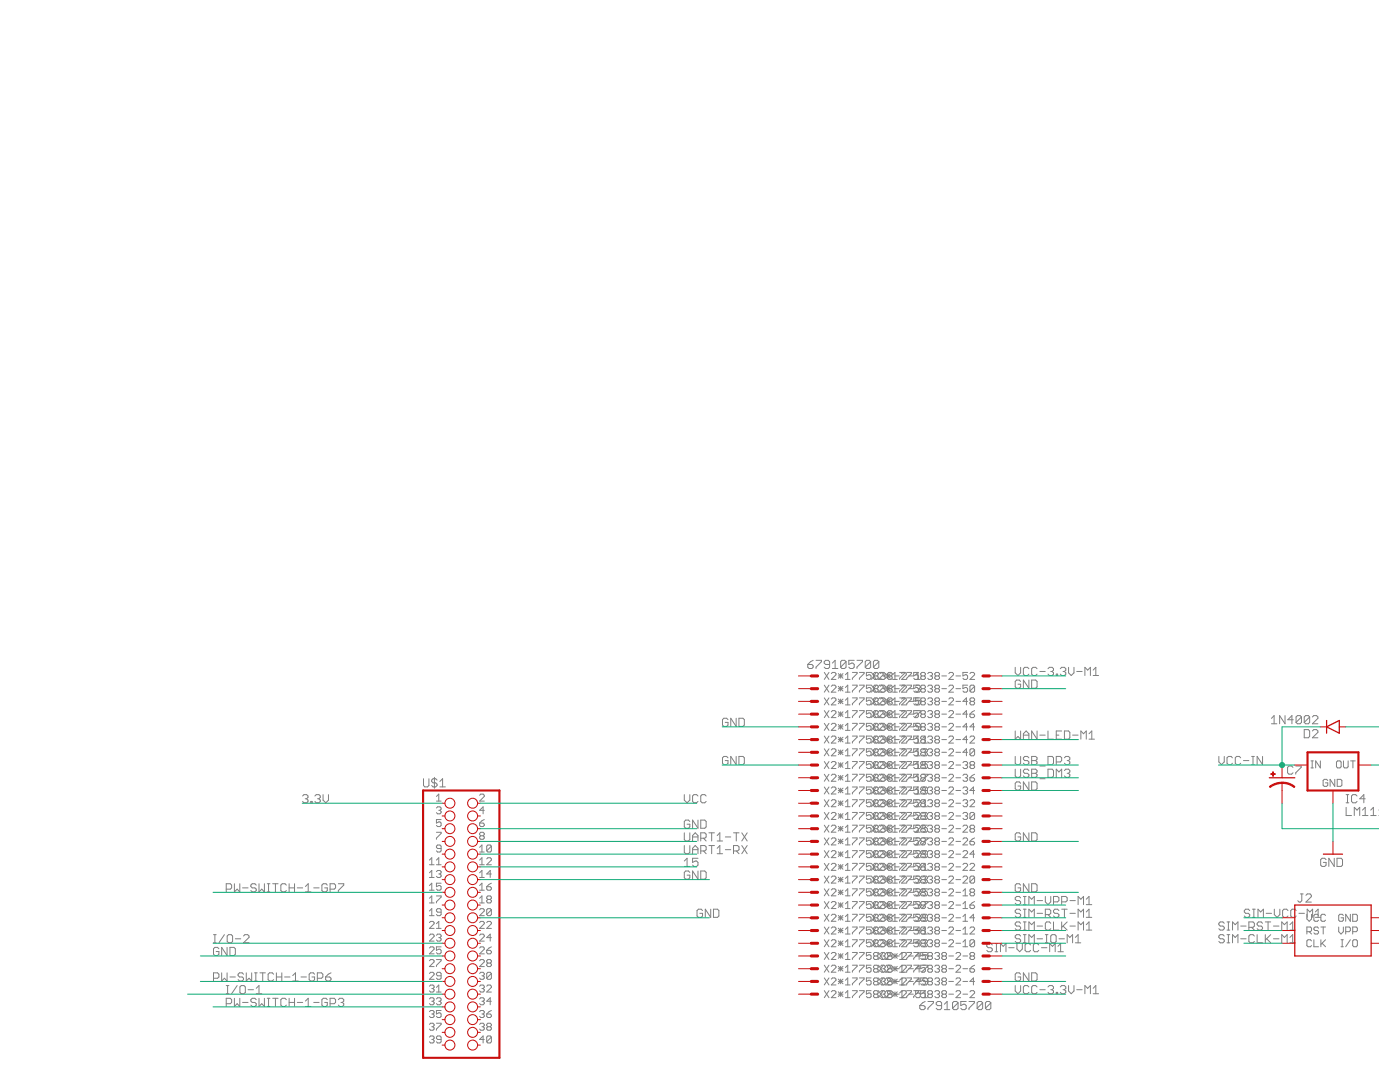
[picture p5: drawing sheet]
<svg xmlns="http://www.w3.org/2000/svg" width="279mm" height="216mm" viewBox="0 0 279 216" stroke-linecap="round" stroke-linejoin="round" font-family="sans-serif">
<g fill="none" stroke="#808080" stroke-width=".2">
<path d="M161.2 132.6h.8l.3 .3v.2l-.3 .3h-.5l-.3-.3zM162.3 131.8l-.5 .2-.6 .6M162.9 131.8h1v.2l-1 1.1v.3M164.5 134.2l.9 1.4M164.5 136.7l.9 1.4M164.5 139.3l.9 1.4M165.4 134.2l-.9 1.4M165.4 136.7l-.9 1.4M165.4 139.3l-.9 1.4M165.6 132.6h-.8l-.3-.3v-.3l.3-.2h.5l.3 .2v1.1l-.3 .3h-.5l-.3-.3M165.9 134.4l.2-.2h.5l.2 .2v.2l-.9 1h.9M165.9 136.9l.2-.2h.5l.2 .2v.3l-.9 .9h.9"/>
<path d="M165.9 139.5l.2-.2h.5l.2 .2v.2l-.9 1h.9M166.1 133.4h1.1M166.1 132.3l.6-.5v1.6M167.3 134.4l.9 .9M167.3 134.9h.9M167.3 136.9l.9 1M167.3 137.4h.9M167.3 139.5l.9 .9M167.3 140h.9M167.8 134.4v.9M167.8 136.9v1M167.8 139.5v.9"/>
<path d="M168.2 134.4l-.9 .9M168.2 136.9l-.9 1M168.2 139.5l-.9 .9M168.7 135.6h1M168.7 134.6l.5-.4v1.4M168.7 137.2l.5-.5v1.4M168.7 139.7l.5-.4v1.4M168.7 138.1h1M168.8 132v1.1l-.2 .3h-.6l-.2-.3M168.8 132l-.2-.2h-.6l-.2 .2v1.1M168.8 132l-1 1.1M170.1 134.2h.9v.2l-.9 .9v.3"/>
<path d="M170.1 136.7h.9v.2l-.9 1v.2M170.1 139.3h.9v.2l-.9 .9v.3M170.5 131.8h-1.1v.8l.8-.3 .3 .3v.5l-.3 .3h-.5l-.3-.3M171 131.8h1.1v.2l-1.1 1.1v.3M171.5 134.2h.9v.2l-.9 .9v.3M171.5 136.7h.9v.2l-.9 1v.2M171.5 139.3h.9v.2l-.9 .9v.3M173.8 132v1.1l-.3 .3h-.6l-.2-.3M173.8 132l-.3-.2h-.6l-.2 .2v1.1M173.8 132l-1.1 1.1M173.8 134.2h-.9v.7l.5-.3h.2l.2 .3v.4l-.2 .3h-.5l-.2-.3M173.8 139.3h-.9v.7l.5-.3h.2l.2 .3v.4l-.2 .3h-.5l-.2-.3"/>
<path d="M173.8 136.7h-.9v.7l.5-.2h.2l.2 .2v.5l-.2 .2h-.5l-.2-.2M173.9 139.3l1 1.4M173.9 136.7l1 1.4M173.9 134.2l1 1.4M174.6 134.9l-.3-.3v-.2l.3-.2h.4l.3 .2v.2l-.3 .3M174.6 134.9l-.3 .2v.2l.3 .3h.4l.3-.3v-.2l-.3-.2M174.6 137.4l-.3-.2v-.3l.3-.2h.4l.3 .2v.3l-.3 .2M174.6 137.4l-.3 .2v.3l.3 .2h.4l.3-.2v-.3l-.3-.2M174.6 140l-.3-.3v-.2l.3-.2h.4l.3 .2v.2l-.3 .3M174.6 140l-.3 .2v.2l.3 .3h.4l.3-.3v-.2l-.3-.2M174.6 134.9h.4M174.6 137.4h.4"/>
<path d="M174.6 140h.4M174.9 139.3l-1 1.4M174.9 136.7l-1 1.4M174.9 134.2l-1 1.4M175.3 134.4l.3-.2h.8l.3 .2v.2l-.3 .3M175.3 136.9l.3-.2h.8l.3 .2v.3l-.3 .2M175.3 139.5l.3-.2h.8l.3 .2v.2l-.3 .3M175.4 132v1.1l-.3 .3h-.5l-.3-.3M175.4 132l-.3-.2h-.5l-.3 .2v1.1M175.4 132l-1.1 1.1M175.7 135.3l.3 .3M175.7 137.9l.3 .2"/>
<path d="M176 134.2l-.3 .2M176 136.7l-.3 .2M176 139.3l-.3 .2M176 134.2l.3 .2v.2l-1 1h1.1l.3-.3v-.2l-.3-.2M176 136.7l.3 .2v.3l-1 .9h1.1l.3-.2v-.3l-.3-.2M176 139.3l.3 .2v.2l-1 1h1.1l.3-.3v-.2l-.3-.2M176.2 134.9h.2M176.2 137.4h.2M176.2 140h.2M176.7 134.9h1.1M176.7 137.4h1.1M176.7 140h1.1"/>
<path d="M176.7 139.5l1 .9M176.7 136.9l1 1M176.7 134.4l1 .9M177.1 134.4l.3-.2h.4l.3 .2v.2l-.3 .3 .3 .2v.2l-.3 .3h-.4l-.3-.3v-.2l.3-.2-.3-.3zM177.1 136.9l.3-.2h.4l.3 .2v.3l-.3 .2 .3 .2v.3l-.3 .2h-.4l-.3-.2v-.3l.3-.2-.3-.2zM177.1 139.5l.3-.2h.4l.3 .2v.2l-.3 .3 .3 .2v.2l-.3 .3h-.4l-.3-.3v-.2l.3-.2-.3-.3zM177.2 134.4v.9M177.2 136.9v1M177.2 139.5v.9M177.7 139.5l-1 .9M177.7 136.9l-1 1M177.7 134.4l-1 .9"/>
<path d="M178.1 135.6h1M178.1 134.6l.5-.4v1.4M178.1 137.2l.5-.5v1.4M178.1 139.7l.5-.4v1.4M178.1 138.1h1M178.5 134.9h1M178.5 137.4h1M178.5 140h1M179.5 134.2h1.1l.3 .2v.2l-1 1h1M179.5 136.7h1.1l.3 .2v.3l-1 .9h1M179.5 139.3h1.1l.3 .2v.2l-1 1h1M180.2 134.2l-.3 .2"/>
<path d="M180.2 136.7l-.3 .2M180.2 139.3l-.3 .2M180.5 134.2v.2l-1 .9v.3M180.5 136.7v.2l-1 1v.2M180.5 139.3v.2l-1 .9v.3M181 134.2h.9v.2l-.9 .9v.3M181 136.7h.9v.2l-.9 1v.2M181 139.3h.9v.2l-.9 .9v.3M181.3 134.9h1M181.3 137.4h1M181.3 140h1M182.4 135.3l.2 .3h1.1"/>
<path d="M182.7 134.6l.5-.4v1.4M182.7 139.3v.7l.7-.3 .3 .3v.4l-.3 .3h-.8l-.2-.3M182.7 137.9l.3 .2M183 136.7l-.3 .2M183.2 137.4h.2M183.3 134.2h-.9v.7l.4-.3h.2l.3 .3v.4l-.3 .3M183.4 137.4l.3-.2v-.3l-.3-.2h-1v.7l.4-.2h.2l.3 .2v.5l-.3 .2M183.4 137.4l.3 .2v.3l-.3 .2h-.8l-.2-.2M183.7 139.3h-1.3v.7l.4-.3h.2l.3 .3v.4l-.3 .3M184 140l-.3 .2v.2l.3 .3h.4l.3-.3v-.2l-.3-.2M184 134.9l-.3 .2v.2l.3 .3h.4l.3-.3v-.2l-.3-.2M184 134.9l-.3-.3v-.2l.3-.2h.4l.3 .2v.2l-.3 .3"/>
<path d="M184 134.9h.4M184 137.4l-.3-.2v-.3l.3-.2h.4l.3 .2v.3l-.3 .2M184 137.4l-.3 .2v.3l.3 .2h.4l.3-.2v-.3l-.3-.2M184 140l-.3-.3v-.2l.3-.2h.4l.3 .2v.2l-.3 .3M184 137.4h.4M184 140h.4M185.1 134.4l.3-.2h.4l.3 .2v.2l-.3 .3M185.1 136.9l.3-.2h.4l.3 .2v.3l-.3 .2M185.1 139.5l.3-.2h.4l.3 .2v.2l-.3 .3M185.6 134.9h.2M185.6 137.4h.2M185.6 140h.2"/>
<path d="M185.8 134.9l.3 .2v.2l-.3 .3h-.4l-.3-.3M185.8 137.4l.3 .2v.3l-.3 .2h-.4l-.3-.2M185.8 140l.3 .2v.2l-.3 .3h-.4l-.3-.3M186.8 134.9l-.2 .2v.2l.2 .3h.5l.2-.3v-.2l-.2-.2M186.8 134.9l-.2-.3v-.2l.2-.2h.5l.2 .2v.2l-.2 .3M186.8 134.9h.5M186.8 137.4l-.2-.2v-.3l.2-.2h.5l.2 .2v.3l-.2 .2M186.8 137.4l-.2 .2v.3l.2 .2h.5l.2-.2v-.3l-.2-.2M186.8 140l-.2-.3v-.2l.2-.2h.5l.2 .2v.2l-.2 .3M186.8 140l-.2 .2v.2l.2 .3h.5l.2-.3v-.2l-.2-.2M186.8 137.4h.5M186.8 140h.5"/>
<path d="M188 134.9h.9M188 137.4h.9M188 140h.9M189.4 134.4l.2-.2h.5l.2 .2v.2l-.9 1h.9M189.4 136.9l.2-.2h.5l.2 .2v.3l-.9 .9h.9M189.4 139.5l.2-.2h.5l.2 .2v.2l-.9 1h.9M190.8 134.9h.9M190.8 137.4h.9M190.8 140h.9M193.1 134.2h-.9v.7l.4-.3h.3l.2 .3v.4l-.2 .3h-.5l-.2-.3M193.1 136.7h-.9v.7l.4-.2h.3l.2 .2v.5l-.2 .2h-.5l-.2-.2M193.1 140h-.9l.7-.7v1.4"/>
<path d="M193.6 134.4l.2-.2h.5l.2 .2v.2l-.9 1h.9M193.8 140l-.2-.3v-.2l.2-.2h.5l.2 .2v.2l-.2 .3M193.8 140l-.2 .2v.2l.2 .3h.5l.2-.3v-.2l-.2-.2M193.8 140h.5M194.5 136.9v1l-.2 .2h-.5l-.2-.2M194.5 136.9l-.2-.2h-.5l-.2 .2v1M194.5 136.9l-.9 1M202.6 133.2v1.1l.6 .5 .5-.5v-1.1M203.7 136l-.3-.3h-.5l-.3 .3v1.1l.3 .2h.5l.3-.2v-.6h-.5M205.3 133.4l-.2-.2h-.6l-.3 .2v1.1l.3 .3h.6l.2-.3M205.3 135.7v1.6l-1.1-1.6v1.6M205.9 135.7h.8l.3 .3v1.1l-.3 .2h-.8z"/>
<path d="M207 133.4l-.3-.2h-.5l-.3 .2v1.1l.3 .3h.5l.3-.3M207.5 134h1.1M209.1 133.4l.3-.2h.6l.2 .2v.3l-.2 .3M209.7 134h.3M210 134l.2 .3v.2l-.2 .3h-.6l-.3-.3M210.8 134.5h.3v.3h-.3zM211.6 133.4l.3-.2h.5l.3 .2v.3l-.3 .3M212.2 134h.2M212.4 134l.3 .3v.2l-.3 .3h-.5l-.3-.3M213.3 133.2v1.1l.5 .5 .5-.5v-1.1M214.9 134h1.1M216.5 134.8v-1.6l.6 .5 .5-.5v1.6"/>
<path d="M218.2 134.8h1M218.2 133.7l.5-.5v1.6M60.4 158.8l.3-.2h.5l.3 .2v.3l-.3 .3M60.9 159.4h.3M61.2 159.4l.3 .3v.2l-.3 .3h-.5l-.3-.3M62 159.9h.3v.3h-.3zM62.8 158.8l.3-.2h.5l.3 .2v.3l-.3 .3M63.4 159.4h.2M63.6 159.4l.3 .3v.2l-.3 .3h-.5l-.3-.3M64.5 158.6v1.1l.5 .5 .6-.5v-1.1M84.5 155.4v1.3l.3 .3h.5l.3-.3v-1.3M86.7 155.1v2.2"/>
<path d="M87.1 158.9l.5-.4v1.4M87.1 159.9h.9M87.2 155.7l-.2-.3h-.6l-.3 .3v.2l.3 .3h.6l.2 .3v.2l-.2 .3h-.6l-.3-.3M87.8 157h1.1M87.8 155.9l.5-.5v1.6M95.7 158.7l.2-.2h.5l.2 .2v.2l-.9 1h.9M136.6 158.6v1.1l.5 .5 .6-.5v-1.1M139.3 158.8l-.3-.2h-.5l-.3 .2v1.1l.3 .3h.5l.3-.3M140.9 158.8l-.2-.2h-.6l-.3 .2v1.1l.3 .3h.6l.2-.3M145.3 151.2l-.3-.3h-.5l-.3 .3v1.1l.3 .3h.5l.3-.3v-.5h-.6M145.3 143.6l-.3-.3h-.5l-.3 .3v1.1l.3 .2h.5l.3-.2v-.6h-.6M146.9 143.3v1.6l-1.1-1.6v1.6"/>
<path d="M146.9 150.9v1.7l-1.1-1.7v1.7M147.5 150.9h.8l.2 .3v1.1l-.2 .3h-.8zM147.5 143.3h.8l.2 .3v1.1l-.2 .2h-.8zM164.5 141.8l.9 1.4M164.5 144.3l.9 1.4M164.5 146.9l.9 1.4M164.5 149.4l.9 1.4M164.5 152l.9 1.4M164.5 154.5l.9 1.4M164.5 157l.9 1.4M164.5 159.6l.9 1.4M165.4 141.8l-.9 1.4"/>
<path d="M165.4 144.3l-.9 1.4M165.4 146.9l-.9 1.4M165.4 149.4l-.9 1.4M165.4 152l-.9 1.4M165.4 154.5l-.9 1.4M165.4 157l-.9 1.4M165.4 159.6l-.9 1.4M165.9 142l.2-.2h.5l.2 .2v.3l-.9 .9h.9M165.9 144.6l.2-.3h.5l.2 .3v.2l-.9 .9h.9M165.9 147.1l.2-.2h.5l.2 .2v.2l-.9 1h.9M165.9 149.6l.2-.2h.5l.2 .2v.3l-.9 .9h.9M165.9 152.2l.2-.2h.5l.2 .2v.2l-.9 1h.9"/>
<path d="M165.9 154.7l.2-.2h.5l.2 .2v.3l-.9 .9h.9M165.9 157.3l.2-.3h.5l.2 .3v.2l-.9 .9h.9M165.9 159.8l.2-.2h.5l.2 .2v.2l-.9 1h.9M167.3 142l.9 1M167.3 142.5h.9M167.3 144.6l.9 .9M167.3 145h.9M167.3 147.1l.9 .9M167.3 147.6h.9M167.3 149.6l.9 1M167.3 150.1h.9M167.3 152.2l.9 .9"/>
<path d="M167.3 152.7h.9M167.3 154.7l.9 1M167.3 155.2h.9M167.3 157.3l.9 .9M167.3 157.7h.9M167.3 159.8l.9 .9M167.8 142v1M167.8 144.6v.9M167.8 147.1v.9M167.8 149.6v1M167.8 152.2v.9M167.8 154.7v1"/>
<path d="M167.8 157.3v.9M167.8 159.8v.9M168.2 142l-.9 1M168.2 144.6l-.9 .9M168.2 147.1l-.9 .9M168.2 149.6l-.9 1M168.2 152.2l-.9 .9M168.2 154.7l-.9 1M168.2 157.3l-.9 .9M168.2 159.8l-.9 .9M168.7 142.3l.5-.5v1.4M168.7 144.8l.5-.5v1.4"/>
<path d="M168.7 147.3l.5-.4v1.4M168.7 149.9l.5-.5v1.4M168.7 152.4l.5-.4v1.4M168.7 155l.5-.5v1.4M168.7 157.5l.5-.5v1.4M168.7 140.7h1M168.7 143.2h1M168.7 145.7h1M168.7 148.3h1M168.7 150.8h1M168.7 153.4h1M168.7 155.9h1"/>
<path d="M168.7 158.4h1M170.1 141.8h.9v.2l-.9 1v.2M170.1 144.3h.9v.3l-.9 .9v.2M170.1 146.9h.9v.2l-.9 .9v.3M170.1 149.4h.9v.2l-.9 1v.2M170.1 152h.9v.2l-.9 .9v.3M170.1 154.5h.9v.2l-.9 1v.2M170.1 157h.9v.3l-.9 .9v.2M170.1 159.6h.9v.2l-.9 .9v.3M171.5 141.8h.9v.2l-.9 1v.2M171.5 144.3h.9v.3l-.9 .9v.2M171.5 146.9h.9v.2l-.9 .9v.3"/>
<path d="M171.5 149.4h.9v.2l-.9 1v.2M171.5 152h.9v.2l-.9 .9v.3M171.5 154.5h.9v.2l-.9 1v.2M171.5 157h.9v.3l-.9 .9v.2M171.5 159.6h.9v.2l-.9 .9v.3M173.8 141.8h-.9v.7l.5-.2h.2l.2 .2v.5l-.2 .2h-.5l-.2-.2M173.8 144.3h-.9v.7l.5-.2h.2l.2 .2v.5l-.2 .2h-.5l-.2-.2M173.8 146.9h-.9v.7l.5-.3h.2l.2 .3v.4l-.2 .3h-.5l-.2-.3M173.8 149.4h-.9v.7l.5-.2h.2l.2 .2v.5l-.2 .2h-.5l-.2-.2M173.8 152h-.9v.7l.5-.3h.2l.2 .3v.4l-.2 .3h-.5l-.2-.3M173.8 154.5h-.9v.7l.5-.2h.2l.2 .2v.5l-.2 .2h-.5l-.2-.2M173.8 157h-.9v.7l.5-.2h.2l.2 .2v.5l-.2 .2h-.5l-.2-.2"/>
<path d="M173.8 159.6h-.9v.7l.5-.3h.2l.2 .3v.4l-.2 .3h-.5l-.2-.3M173.9 159.6l1 1.4M173.9 157l1 1.4M173.9 154.5l1 1.4M173.9 152l1 1.4M173.9 149.4l1 1.4M173.9 146.9l1 1.4M173.9 144.3l1 1.4M173.9 141.8l1 1.4M174.6 142.5l-.3-.2v-.3l.3-.2h.4l.3 .2v.3l-.3 .2M174.6 142.5l-.3 .2v.3l.3 .2h.4l.3-.2v-.3l-.3-.2M174.6 145l-.3-.2v-.2l.3-.3h.4l.3 .3v.2l-.3 .2"/>
<path d="M174.6 145l-.3 .3v.2l.3 .2h.4l.3-.2v-.2l-.3-.3M174.6 147.6l-.3-.3v-.2l.3-.2h.4l.3 .2v.2l-.3 .3M174.6 147.6l-.3 .2v.2l.3 .3h.4l.3-.3v-.2l-.3-.2M174.6 150.1l-.3-.2v-.3l.3-.2h.4l.3 .2v.3l-.3 .2M174.6 150.1l-.3 .2v.3l.3 .2h.4l.3-.2v-.3l-.3-.2M174.6 152.7l-.3-.3v-.2l.3-.2h.4l.3 .2v.2l-.3 .3M174.6 152.7l-.3 .2v.2l.3 .3h.4l.3-.3v-.2l-.3-.2M174.6 155.2l-.3-.2v-.3l.3-.2h.4l.3 .2v.3l-.3 .2M174.6 155.2l-.3 .2v.3l.3 .2h.4l.3-.2v-.3l-.3-.2M174.6 157.7l-.3-.2v-.2l.3-.3h.4l.3 .3v.2l-.3 .2M174.6 157.7l-.3 .3v.2l.3 .2h.4l.3-.2v-.2l-.3-.3M174.6 142.5h.4"/>
<path d="M174.6 145h.4M174.6 147.6h.4M174.6 150.1h.4M174.6 152.7h.4M174.6 155.2h.4M174.6 157.7h.4M174.9 159.6l-1 1.4M174.9 157l-1 1.4M174.9 154.5l-1 1.4M174.9 152l-1 1.4M174.9 149.4l-1 1.4M174.9 146.9l-1 1.4"/>
<path d="M174.9 144.3l-1 1.4M174.9 141.8l-1 1.4M175.3 142l.3-.2h.8l.3 .2v.3l-.3 .2M175.3 144.6l.3-.3h.8l.3 .3v.2l-.3 .2M175.3 147.1l.3-.2h.8l.3 .2v.2l-.3 .3M175.3 149.6l.3-.2h.8l.3 .2v.3l-.3 .2M175.3 152.2l.3-.2h.8l.3 .2v.2l-.3 .3M175.3 154.7l.3-.2h.8l.3 .2v.3l-.3 .2M175.3 157.3l.3-.3h.8l.3 .3v.2l-.3 .2M175.3 159.8l.3-.2h.8l.3 .2v.2l-.3 .3M175.7 140.4l.3 .3M175.7 143l.3 .2"/>
<path d="M175.7 145.5l.3 .2M175.7 148l.3 .3M175.7 150.6l.3 .2M175.7 153.1l.3 .3M175.7 155.7l.3 .2M175.7 158.2l.3 .2M176 141.8l-.3 .2M176 144.3l-.3 .3M176 146.9l-.3 .2M176 149.4l-.3 .2M176 152l-.3 .2M176 154.5l-.3 .2"/>
<path d="M176 157l-.3 .3M176 159.6l-.3 .2M176 144.3l.3 .3v.2l-1 .9h1.1l.3-.2v-.2l-.3-.3M176 141.8l.3 .2v.3l-1 .9h1.1l.3-.2v-.3l-.3-.2M176 146.9l.3 .2v.2l-1 1h1.1l.3-.3v-.2l-.3-.2M176 149.4l.3 .2v.3l-1 .9h1.1l.3-.2v-.3l-.3-.2M176 152l.3 .2v.2l-1 1h1.1l.3-.3v-.2l-.3-.2M176 154.5l.3 .2v.3l-1 .9h1.1l.3-.2v-.3l-.3-.2M176 157l.3 .3v.2l-1 .9h1.1l.3-.2v-.2l-.3-.3M176 159.6l.3 .2v.2l-1 1h1.1l.3-.3v-.2l-.3-.2M176.2 142.5h.2M176.2 145h.2"/>
<path d="M176.2 147.6h.2M176.2 150.1h.2M176.2 152.7h.2M176.2 155.2h.2M176.2 157.7h.2M176.7 144.6l1 .9M176.7 142.5h1.1M176.7 145h1.1M176.7 147.6h1.1M176.7 150.1h1.1M176.7 142l1 1M176.7 152.7h1.1"/>
<path d="M176.7 155.2h1.1M176.7 157.7h1.1M176.7 154.7l1 1M176.7 159.8l1 .9M176.7 157.3l1 .9M176.7 152.2l1 .9M176.7 149.6l1 1M176.7 147.1l1 .9M177.1 142l.3-.2h.4l.3 .2v.3l-.3 .2 .3 .2v.3l-.3 .2h-.4l-.3-.2v-.3l.3-.2-.3-.2zM177.1 144.6l.3-.3h.4l.3 .3v.2l-.3 .2 .3 .3v.2l-.3 .2h-.4l-.3-.2v-.2l.3-.3-.3-.2zM177.1 147.1l.3-.2h.4l.3 .2v.2l-.3 .3 .3 .2v.2l-.3 .3h-.4l-.3-.3v-.2l.3-.2-.3-.3zM177.1 149.6l.3-.2h.4l.3 .2v.3l-.3 .2 .3 .2v.3l-.3 .2h-.4l-.3-.2v-.3l.3-.2-.3-.2z"/>
<path d="M177.1 152.2l.3-.2h.4l.3 .2v.2l-.3 .3 .3 .2v.2l-.3 .3h-.4l-.3-.3v-.2l.3-.2-.3-.3zM177.1 154.7l.3-.2h.4l.3 .2v.3l-.3 .2 .3 .2v.3l-.3 .2h-.4l-.3-.2v-.3l.3-.2-.3-.2zM177.1 157.3l.3-.3h.4l.3 .3v.2l-.3 .2 .3 .3v.2l-.3 .2h-.4l-.3-.2v-.2l.3-.3-.3-.2zM177.1 159.8l.3-.2h.4l.3 .2v.2l-.3 .3 .3 .2v.2l-.3 .3h-.4l-.3-.3v-.2l.3-.2-.3-.3zM177.2 142v1M177.2 144.6v.9M177.2 147.1v.9M177.2 149.6v1M177.2 152.2v.9M177.2 154.7v1M177.2 157.3v.9M177.2 159.8v.9"/>
<path d="M177.7 142l-1 1M177.7 149.6l-1 1M177.7 157.3l-1 .9M177.7 159.8l-1 .9M177.7 154.7l-1 1M177.7 152.2l-1 .9M177.7 147.1l-1 .9M177.7 144.6l-1 .9M178.1 142.3l.5-.5v1.4M178.1 144.8l.5-.5v1.4M178.1 147.3l.5-.4v1.4M178.1 149.9l.5-.5v1.4"/>
<path d="M178.1 152.4l.5-.4v1.4M178.1 155l.5-.5v1.4M178.1 157.5l.5-.5v1.4M178.1 140.7h1M178.1 143.2h1M178.1 145.7h1M178.1 148.3h1M178.1 150.8h1M178.1 153.4h1M178.1 155.9h1M178.1 158.4h1M178.5 142.5h1"/>
<path d="M178.5 145h1M178.5 147.6h1M178.5 150.1h1M178.5 152.7h1M178.5 155.2h1M178.5 157.7h1M179.5 144.3h1.1l.3 .3v.2l-1 .9h1M179.5 141.8h1.1l.3 .2v.3l-1 .9h1M179.5 146.9h1.1l.3 .2v.2l-1 1h1M179.5 149.4h1.1l.3 .2v.3l-1 .9h1M179.5 152h1.1l.3 .2v.2l-1 1h1M179.5 154.5h1.1l.3 .2v.3l-1 .9h1"/>
<path d="M179.5 157h1.1l.3 .3v.2l-1 .9h1M179.5 159.6h1.1l.3 .2v.2l-1 1h1M180.2 141.8l-.3 .2M180.2 144.3l-.3 .3M180.2 146.9l-.3 .2M180.2 149.4l-.3 .2M180.2 152l-.3 .2M180.2 154.5l-.3 .2M180.2 157l-.3 .3M180.2 159.6l-.3 .2M180.5 141.8v.2l-1 1v.2M180.5 144.3v.3l-1 .9v.2"/>
<path d="M180.5 146.9v.2l-1 .9v.3M180.5 149.4v.2l-1 1v.2M180.5 152v.2l-1 .9v.3M180.5 154.5v.2l-1 1v.2M180.5 157v.3l-1 .9v.2M180.5 159.6v.2l-1 .9v.3M181 141.8h.9v.2l-.9 1v.2M181 144.3h.9v.3l-.9 .9v.2M181 146.9h.9v.2l-.9 .9v.3M181 149.4h.9v.2l-.9 1v.2M181 152h.9v.2l-.9 .9v.3M181 154.5h.9v.2l-.9 1v.2"/>
<path d="M181 157h.9v.3l-.9 .9v.2M181 159.6h.9v.2l-.9 .9v.3M181.3 142.5h1M181.3 145h1M181.3 147.6h1M181.3 150.1h1M181.3 152.7h1M181.3 155.2h1M181.3 157.7h1M182.4 145.5l.2 .2h.8l.3-.2v-.9l-.3-.3h-1v.7l.4-.2h.2l.3 .2v.5l-.3 .2M182.4 143l.2 .2h.4l.3-.2v-.5l-.3-.2-.6 .2v-.7h1.3v.2l-1 1v.2M182.4 148l.2 .3h1.1"/>
<path d="M182.4 150.6l.2 .2h1.1M182.4 153.1l.2 .3h1.1M182.4 155.7l.2 .2h1.1M182.4 158.2l.2 .2h1.1M182.7 140.4l.3 .3M182.7 147.3l.5-.4v1.4M182.7 149.9l.5-.5v1.4M182.7 152.4l.5-.4v1.4M182.7 155l.5-.5v1.4M182.7 157.5l.5-.5v1.4M182.7 145.5l.3 .2M183 144.3l-.3 .3v.2l.3 .2h.7"/>
<path d="M183 159.6l-.3 .2M183.3 146.9h-.9v.7l.4-.3h.2l.3 .3v.4l-.3 .3M183.3 149.4h-.9v.7l.4-.2h.2l.3 .2v.5l-.3 .2M183.3 152h-.9v.7l.4-.3h.2l.3 .3v.4l-.3 .3M183.3 154.5h-.9v.7l.4-.2h.2l.3 .2v.5l-.3 .2M183.3 157h-.9v.7l.4-.2h.2l.3 .2v.5l-.3 .2M183.7 157.3l.3-.3h.8l.3 .3v.9l-.3 .2h-.8l-.3-.2v-.2l.3-.3-.3-.2zM184 147.6l-.3-.3v-.2l.3-.2h.4l.3 .2v.2l-.3 .3M184 142.5l-.3-.2v-.3l.3-.2h.4l.3 .2v.3l-.3 .2M184 142.5l-.3 .2v.3l.3 .2h.4l.3-.2v-.3l-.3-.2M184 145l-.3-.2v-.2l.3-.3h.4l.3 .3v.2l-.3 .2M184 145l-.3 .3v.2l.3 .2h.4l.3-.2v-.2l-.3-.3"/>
<path d="M184 147.6l-.3 .2v.2l.3 .3h1.1M184 150.1l-.3-.2v-.3l.3-.2h.8l.3 .2v.3l-.3 .2M184 150.1l-.3 .2v.3l.3 .2h.8l.3-.2v-.3l-.3-.2M184 155.2l-.3-.2v-.3l.3-.2h1.1v.2l-1 1v.2M184 155.2l-.3 .2v.3l.3 .2h.4l.3-.2v-.3l-.3-.2M184 142.5h.4M184 145h.4M184 147.6h.4M184 150.1h.4M184 152.7h.4M184 155.2h.4M184 157.7h1.1"/>
<path d="M184.1 150.6l.3 .2M184.1 152v.7l.7-.3 .3 .3v.4l-.3 .3h-.8l-.3-.3v-.2l.3-.2M184.1 147.3l.5-.4v1.4M184.1 153.1l.3 .3M184.1 158.2l.3 .2M184.4 149.4l-.3 .2M184.4 157l-.3 .3v.2l.3 .2M184.4 147.6l.3 .2v.2l-.3 .3M184.4 152l.3 .2v.2l-.3 .3M184.4 149.4l.3 .2v.3l-.3 .2M184.4 150.1l.3 .2v.3l-.3 .2M184.4 152.7l.3 .2v.2l-.3 .3"/>
<path d="M184.4 154.5l.3 .2v.3l-.3 .2M184.4 157l.3 .3v.2l-.3 .2 .3 .3v.2l-.3 .2M184.6 150.1h.2M185.1 152h-1.1l-.3 .2v.2l.3 .3M185.1 142l.3-.2h.4l.3 .2v.3l-.3 .2M185.1 144.6l.3-.3h.4l.3 .3v.2l-.3 .2M185.1 147.1l.3-.2h.4l.3 .2v.2l-.3 .3M185.1 149.6l.3-.2h.4l.3 .2v.3l-.3 .2M185.1 152.2l.3-.2h.4l.3 .2v.2l-.3 .3M185.1 154.7l.3-.2h.4l.3 .2v.3l-.3 .2M185.1 157.3l.3-.3h.4l.3 .3v.2l-.3 .2M185.1 159.8l.3-.2h.4l.3 .2v.2l-.3 .3"/>
<path d="M185.6 142.5h.2M185.6 145h.2M185.6 147.6h.2M185.6 150.1h.2M185.6 152.7h.2M185.6 155.2h.2M185.6 157.7h.2M185.8 142.5l.3 .2v.3l-.3 .2h-.4l-.3-.2M185.8 145l.3 .3v.2l-.3 .2h-.4l-.3-.2M185.8 147.6l.3 .2v.2l-.3 .3h-.4l-.3-.3M185.8 150.1l.3 .2v.3l-.3 .2h-.4l-.3-.2M185.8 152.7l.3 .2v.2l-.3 .3h-.4l-.3-.3"/>
<path d="M185.8 155.2l.3 .2v.3l-.3 .2h-.4l-.3-.2M185.8 157.7l.3 .3v.2l-.3 .2h-.4l-.3-.2M186.8 145l-.2-.2v-.2l.2-.3h.5l.2 .3v.2l-.2 .2M186.8 147.6l-.2 .2v.2l.2 .3h.5l.2-.3v-.2l-.2-.2M186.8 147.6l-.2-.3v-.2l.2-.2h.5l.2 .2v.2l-.2 .3M186.8 142.5l-.2-.2v-.3l.2-.2h.5l.2 .2v.3l-.2 .2M186.8 142.5l-.2 .2v.3l.2 .2h.5l.2-.2v-.3l-.2-.2M186.8 145l-.2 .3v.2l.2 .2h.5l.2-.2v-.2l-.2-.3M186.8 150.1l-.2-.2v-.3l.2-.2h.5l.2 .2v.3l-.2 .2M186.8 150.1l-.2 .2v.3l.2 .2h.5l.2-.2v-.3l-.2-.2M186.8 152.7l-.2-.3v-.2l.2-.2h.5l.2 .2v.2l-.2 .3M186.8 152.7l-.2 .2v.2l.2 .3h.5l.2-.3v-.2l-.2-.2"/>
<path d="M186.8 155.2l-.2-.2v-.3l.2-.2h.5l.2 .2v.3l-.2 .2M186.8 155.2l-.2 .2v.3l.2 .2h.5l.2-.2v-.3l-.2-.2M186.8 157.7l-.2-.2v-.2l.2-.3h.5l.2 .3v.2l-.2 .2M186.8 157.7l-.2 .3v.2l.2 .2h.5l.2-.2v-.2l-.2-.3M186.8 142.5h.5M186.8 145h.5M186.8 147.6h.5M186.8 150.1h.5M186.8 152.7h.5M186.8 155.2h.5M186.8 157.7h.5M188 142.5h.9"/>
<path d="M188 145h.9M188 147.6h.9M188 150.1h.9M188 152.7h.9M188 155.2h.9M188 157.7h.9M189.4 142l.2-.2h.5l.2 .2v.3l-.9 .9h.9M189.4 144.6l.2-.3h.5l.2 .3v.2l-.9 .9h.9M189.4 147.1l.2-.2h.5l.2 .2v.2l-.9 1h.9M189.4 149.6l.2-.2h.5l.2 .2v.3l-.9 .9h.9M189.4 152.2l.2-.2h.5l.2 .2v.2l-.9 1h.9M189.4 154.7l.2-.2h.5l.2 .2v.3l-.9 .9h.9"/>
<path d="M189.4 157.3l.2-.3h.5l.2 .3v.2l-.9 .9h.9M189.4 159.8l.2-.2h.5l.2 .2v.2l-.9 1h.9M190.8 142.5h.9M190.8 145h.9M190.8 147.6h.9M190.8 150.1h.9M190.8 152.7h.9M190.8 155.2h.9M190.8 157.7h.9M192.2 152.2l.2-.2h.5l.2 .2v.2l-.2 .3M192.2 154.7l.2-.2h.5l.2 .2v.3l-.2 .2M192.2 157.3l.2-.3h.5l.2 .3v.2l-.2 .2"/>
<path d="M192.2 159.8l.2-.2h.5l.2 .2v.2l-.2 .3M192.6 152.7h.3M192.6 155.2h.3M192.6 157.7h.3M192.9 152.7l.2 .2v.2l-.2 .3h-.5l-.2-.3M192.9 155.2l.2 .2v.3l-.2 .2h-.5l-.2-.2M192.9 157.7l.2 .3v.2l-.2 .2h-.5l-.2-.2M193.1 142.5h-.9l.7-.7v1.4M193.1 145h-.9l.7-.7v1.4M193.1 147.6h-.9l.7-.7v1.4M193.1 150.1h-.9l.7-.7v1.4M193.6 142.5h.7l.2 .2v.3l-.2 .2h-.5l-.2-.2z"/>
<path d="M193.6 147.1l.2-.2h.5l.2 .2v.2l-.9 1h.9M193.6 155.2h.7l.2 .2v.3l-.2 .2h-.5l-.2-.2zM193.6 159.8l.2-.2h.5l.2 .2v.2l-.9 1h.9M193.8 152.7l-.2-.3v-.2l.2-.2h.5l.2 .2v.2l-.2 .3M193.8 152.7l-.2 .2v.2l.2 .3h.5l.2-.3v-.2l-.2-.2M193.8 152.7h.5M194.5 149.6v1l-.2 .2h-.5l-.2-.2M194.5 149.6l-.2-.2h-.5l-.2 .2v1M194.5 145h-.9l.7-.7v1.4M194.5 157.7h-.9l.7-.7v1.4M194.5 141.8l-.9 .7M194.5 149.6l-.9 1"/>
<path d="M194.5 154.5l-.9 .7M202.6 153.5v1.3l.3 .3h.5l.3-.3v-1.3M202.6 150.9v1.4l.3 .3h.5l.3-.3v-1.4M202.6 145.9v1.6l.6-.5 .5 .5v-1.6M203.7 156.3l-.3-.3h-.5l-.3 .3v1.1l.3 .2h.5l.3-.2v-.6h-.5M204.2 147.5v-1.1l.6-.5 .5 .5v1.1M204.2 146.7h1.1M205.3 153.8l-.2-.3h-.6l-.3 .3v.2l.3 .3h.6l.2 .3v.2l-.2 .3h-.6l-.3-.3M205.3 151.2l-.2-.3h-.6l-.3 .3v.3l.3 .3h.6l.2 .2v.3l-.2 .3h-.6l-.3-.3M205.3 156v1.6l-1.1-1.6v1.6M205.9 156h.8l.3 .3v1.1l-.3 .2h-.8zM205.9 153.5h.8l.3 .3v.2l-.3 .3 .3 .3v.2l-.3 .3h-.8z"/>
<path d="M205.9 150.9h.8l.3 .3v.3l-.3 .3 .3 .2v.3l-.3 .3h-.8zM205.9 151.8h.8M205.9 154.3h.8M207 145.9v1.6l-1.1-1.6v1.6M207.5 152.8h1.1M207.5 155.4h1.1M207.5 146.7h1.1M209.1 153.5h.9l.2 .3v1l-.2 .3h-.9zM209.1 150.9h.9l.2 .3v1.1l-.2 .3h-.9zM209.1 145.9v1.6h1.1M210.8 155.1v-1.6l.5 .5 .6-.5v1.6M210.8 152h.8l.3-.2v-.6l-.3-.3h-.8v1.7"/>
<path d="M210.8 146.7h.5M211.9 145.9h-1.1v1.6h1.1M212.4 151.2l.3-.3h.6l.2 .3v.3l-.2 .3M212.4 145.9h.9l.2 .2v1.1l-.2 .3h-.9zM212.4 153.8l.3-.3h.6l.2 .3v.2l-.2 .3M213 151.8h.3M213 154.3h.3M213.3 154.3l.2 .3v.2l-.2 .3h-.6l-.3-.3M213.3 151.8l.2 .2v.3l-.2 .3h-.6l-.3-.3M214.1 146.7h1.1M215.7 147.5v-1.6l.5 .5 .6-.5v1.6M217.3 147.5h1.1"/>
<path d="M217.3 146.4l.6-.5v1.6M243.2 150.9v1.1l.6 .6 .5-.6v-1.1M246 151.2l-.3-.3h-.5l-.3 .3v1.1l.3 .3h.5l.3-.3M247.6 151.2l-.3-.3h-.5l-.3 .3v1.1l.3 .3h.5l.3-.3M248.2 151.8h1M249.8 150.9h.5M249.8 152.6h.5M250.1 150.9v1.7M252 150.9v1.7l-1.1-1.7v1.7M253.7 143.3l.6-.5v1.6M253.7 144.4h1.1M256.5 142.8v1.6l-1.1-1.6v1.6"/>
<path d="M258 153.1l-.2-.3h-.6l-.2 .3v1.1l.2 .3h.6l.2-.3M258.1 143.6h-1.1l.8-.8v1.6M258.6 152.8h1.1v.3l-1.1 1.1v.3M259.7 143.1v1l-.2 .3h-.6l-.2-.3M259.7 143.1l-.2-.3h-.6l-.2 .3v1M259.7 143.1l-1 1M260.3 145.6h.8l.3 .3v1l-.3 .3h-.8zM261.4 143.1v1l-.3 .3h-.5l-.3-.3M261.4 143.1l-.3-.3h-.5l-.3 .3v1M261.4 143.1l-1.1 1M261.6 153.2h.5M261.6 151.8h.5"/>
<path d="M261.9 151.8v1.4M261.9 143.1l.3-.3h.5l.3 .3v.2l-1.1 1.1h1.1M261.9 145.9l.3-.3h.5l.3 .3v.2l-1.1 1.1h1.1M263.5 151.8v1.4l-.9-1.4v1.4M265 155.7l-.2-.2h-.5l-.2 .2v1l.2 .2h.5l.2-.2v-.5h-.5M266.4 155.5v1.4l-.9-1.4v1.4M266.7 152.1l.3-.3h.4l.3 .3v.9l-.3 .2h-.4l-.3-.2zM266.9 155.5h.7l.2 .2v1l-.2 .2h-.7zM268.1 151.8v1.2l.3 .2h.4l.2-.2v-1.2M268.6 158.6h.6M268.9 158.6v1.6M269.5 151.8h1"/>
<path d="M270 151.8v1.4M270.8 158.8l-.2-.2h-.6l-.3 .2v1.1l.3 .3h.6l.2-.3M272.5 159.4h-1.1l.8-.8v1.6M45.1 177.4h.9l.2-.2v-.6l-.2-.3h-.9v1.7M46.8 176.3v1.7l.5-.6 .6 .6v-1.7M48.4 177.2h1.1M51.1 176.6l-.2-.3h-.6l-.2 .3v.3l.2 .3h.6l.2 .2v.3l-.2 .3h-.6l-.2-.3M51.7 176.3v1.7l.5-.6 .6 .6v-1.7M53.3 176.3h.6M53.3 178h.6M53.6 176.3v1.7M54.4 176.3h1.1"/>
<path d="M55 176.3v1.7M57.1 176.6l-.2-.3h-.6l-.3 .3v1.1l.3 .3h.6l.2-.3M57.7 177.2h1.1M57.7 176.3v1.7M58.8 176.3v1.7M59.3 177.2h1.1M61 178h1.1M61 176.9l.5-.6v1.7M62.6 177.2h1.1M65.3 176.6l-.2-.3h-.6l-.3 .3v1.1l.3 .3h.6l.2-.3v-.5h-.5M65.9 177.4h.8l.3-.2v-.6l-.3-.3h-.8v1.7M67.5 176.3h1.1v.3l-1.1 1.1v.3"/>
<path d="M85.7 171.6l.5-.4v1.4M85.7 174.2l.5-.5v1.4M85.7 176.7l.5-.5v1.4M85.7 179.2l.5-.4v1.4M85.7 172.6h.9M85.7 175.1h.9M85.7 177.6h.9M87.1 178.8h.9v.2l-.9 .9v.3M87.1 173.9l.2-.2h.5l.2 .2v.3l-.2 .2M87.1 171.6l.5-.4v1.4M87.1 161.2l.2-.2h.5l.2 .2v.3l-.2 .2M87.1 166.1h.9v.2l-.9 .9v.3"/>
<path d="M87.1 172.6h.9M87.6 161.7h.2M87.6 174.4h.2M87.8 161.7l.2 .2v.3l-.2 .2h-.5l-.2-.2M87.8 174.4l.2 .2v.3l-.2 .2h-.5l-.2-.2M88 176.2h-.9v.7l.5-.2h.2l.2 .2v.5l-.2 .2h-.5l-.2-.2M88 163.5h-.9v.7l.5-.2h.2l.2 .2v.5l-.2 .2h-.5l-.2-.2M88 169.3h-.7l-.2-.2v-.3l.2-.2h.5l.2 .2v1l-.2 .2h-.5l-.2-.2M95.7 164.2h.7l.2 .3v.2l-.2 .2h-.5l-.2-.2zM95.7 170h.9M95.7 169.1l.5-.5v1.4M95.7 171.6l.5-.4v1.4"/>
<path d="M95.7 174.2l.5-.5v1.4M95.7 176.7l.5-.5v1.4M95.7 179.2l.5-.4v1.4M95.7 172.6h.9M95.7 175.1h.9M95.7 177.6h.9M95.9 166.8l-.2-.3v-.2l.2-.2h.5l.2 .2v.2l-.2 .3M95.9 166.8l-.2 .2v.2l.2 .3h.5l.2-.3v-.2l-.2-.2M95.9 166.8h.5M96.6 161.7h-.9l.7-.7v1.4M96.6 163.5l-.9 .7M97.1 171.4l.3-.2h.4l.3 .2v.2l-1 1h1"/>
<path d="M97.1 176.9h.7l.3 .3v.2l-.3 .2h-.4l-.3-.2zM97.4 179.5l-.3-.3v-.2l.3-.2h.4l.3 .2v.2l-.3 .3M97.4 179.5l-.3 .2v.2l.3 .3h.4l.3-.3v-.2l-.3-.2M97.4 179.5h.4M98.1 168.8v1l-.3 .2h-.4l-.3-.2M98.1 168.8l-.3-.2h-.4l-.3 .2v1M98.1 168.8l-1 1M98.1 174.4h-1l.7-.7v1.4M98.1 176.2l-1 .7M136.6 172.9h1.1M136.6 166.2v1.3l.2 .3h.6l.3-.3v-1.3M136.6 168.7v1.4l.2 .2h.6l.3-.2v-1.4"/>
<path d="M136.6 171.8l.5-.5v1.6M137.7 163.9l-.3-.3h-.6l-.2 .3v1.1l.2 .3h.6l.3-.3v-.5h-.6M137.7 174.1l-.3-.3h-.6l-.2 .3v1.1l.2 .2h.6l.3-.2v-.6h-.6M138.2 167h1.1M138.2 167.8v-1.1l.5-.5 .6 .5v1.1M138.2 170.3v-1l.5-.6 .6 .6v1M138.2 169.5h1.1M139.3 171.3h-1.1v.8l.8-.3 .3 .3v.5l-.3 .3h-.5l-.3-.3M139.3 163.6v1.7l-1.1-1.7v1.7M139.3 173.8v1.6l-1.1-1.6v1.6M139.8 163.6h.9l.2 .3v1.1l-.2 .3h-.9zM139.8 167.3h.9l.2-.3v-.5l-.2-.3h-.9v1.6"/>
<path d="M139.8 169.8h.9l.2-.3v-.5l-.2-.3h-.9v1.6M139.8 173.8h.9l.2 .3v1.1l-.2 .2h-.9zM140.4 169.8l.5 .5M140.4 167.3l.5 .5M141.5 166.2h1.1M141.5 168.7h1.1M142 166.2v1.6M142 168.7v1.6M143.1 167.8h1.1M143.1 170.3h1.1M143.1 169.3l.6-.6v1.6M143.1 166.7l.6-.5v1.6"/>
<path d="M144.8 167h1M144.8 169.5h1M146.4 166.2h1.1M146.4 169.8h.8l.3-.3v-.5l-.3-.3h-.8v1.6M146.9 166.2v1.6M146.9 169.8l.6 .5M148 168.7l1.1 1.6M148 166.2l1.1 1.6M149.1 168.7l-1.1 1.6M149.1 166.2l-1.1 1.6M164.5 162.1l.9 1.4M164.5 164.7l.9 1.4"/>
<path d="M164.5 167.2l.9 1.4M164.5 169.7l.9 1.4M164.5 172.3l.9 1.4M164.5 174.8l.9 1.4M164.5 177.4l.9 1.4M164.5 179.9l.9 1.4M165.4 162.1l-.9 1.4M165.4 164.7l-.9 1.4M165.4 167.2l-.9 1.4M165.4 169.7l-.9 1.4M165.4 172.3l-.9 1.4M165.4 174.8l-.9 1.4"/>
<path d="M165.4 177.4l-.9 1.4M165.4 179.9l-.9 1.4M165.9 162.3l.2-.2h.5l.2 .2v.3l-.9 .9h.9M165.9 164.9l.2-.2h.5l.2 .2v.2l-.9 1h.9M165.9 167.4l.2-.2h.5l.2 .2v.3l-.9 .9h.9M165.9 170l.2-.3h.5l.2 .3v.2l-.9 .9h.9M165.9 172.5l.2-.2h.5l.2 .2v.2l-.9 1h.9M165.9 175l.2-.2h.5l.2 .2v.3l-.9 .9h.9M165.9 177.6l.2-.2h.5l.2 .2v.2l-.9 1h.9M167.3 170l.9 .9M167.3 178.1h.9M167.3 175.5h.9"/>
<path d="M167.3 160.3h.9M167.3 173h.9M167.3 162.3l.9 1M167.3 162.8h.9M167.3 170.4h.9M167.3 164.9l.9 .9M167.3 165.4h.9M167.3 167.9h.9M167.3 167.4l.9 1M167.3 172.5l.9 .9M167.3 175l.9 1M167.3 177.6l.9 .9"/>
<path d="M167.8 162.3v1M167.8 164.9v.9M167.8 167.4v1M167.8 170v.9M167.8 172.5v.9M167.8 175v1M167.8 177.6v.9M168.2 167.4l-.9 1M168.2 170l-.9 .9M168.2 175l-.9 1M168.2 162.3l-.9 1M168.2 164.9l-.9 .9"/>
<path d="M168.2 177.6l-.9 .9M168.2 172.5l-.9 .9M168.7 160l.5-.4v1.4M168.7 162.6l.5-.5v1.4M168.7 165.1l.5-.4v1.4M168.7 167.7l.5-.5v1.4M168.7 170.2l.5-.5v1.4M168.7 172.7l.5-.4v1.4M168.7 175.3l.5-.5v1.4M168.7 177.8l.5-.4v1.4M168.7 178.8h1M168.7 176.2h1"/>
<path d="M168.7 161h1M168.7 173.7h1M168.7 163.5h1M168.7 171.1h1M168.7 166.1h1M168.7 168.6h1M170.1 162.1h.9v.2l-.9 1v.2M170.1 164.7h.9v.2l-.9 .9v.3M170.1 167.2h.9v.2l-.9 1v.2M170.1 169.7h.9v.3l-.9 .9v.2M170.1 172.3h.9v.2l-.9 .9v.3M170.1 174.8h.9v.2l-.9 1v.2"/>
<path d="M170.1 177.4h.9v.2l-.9 .9v.3M170.1 179.9h.9v.2l-.9 1v.2M171.5 162.1h.9v.2l-.9 1v.2M171.5 164.7h.9v.2l-.9 .9v.3M171.5 167.2h.9v.2l-.9 1v.2M171.5 169.7h.9v.3l-.9 .9v.2M171.5 172.3h.9v.2l-.9 .9v.3M171.5 174.8h.9v.2l-.9 1v.2M171.5 177.4h.9v.2l-.9 .9v.3M171.5 179.9h.9v.2l-.9 1v.2M173.8 162.1h-.9v.7l.5-.2h.2l.2 .2v.5l-.2 .2h-.5l-.2-.2M173.8 164.7h-.9v.7l.5-.3h.2l.2 .3v.4l-.2 .3h-.5l-.2-.3"/>
<path d="M173.8 167.2h-.9v.7l.5-.2h.2l.2 .2v.5l-.2 .2h-.5l-.2-.2M173.8 169.7h-.9v.7l.5-.2h.2l.2 .2v.5l-.2 .2h-.5l-.2-.2M173.8 172.3h-.9v.7l.5-.3h.2l.2 .3v.4l-.2 .3h-.5l-.2-.3M173.8 174.8h-.9v.7l.5-.2h.2l.2 .2v.5l-.2 .2h-.5l-.2-.2M173.8 177.4h-.9v.7l.5-.3h.2l.2 .3v.4l-.2 .3h-.5l-.2-.3M173.8 179.9h-.9v.7l.5-.2h.2l.2 .2v.5l-.2 .2h-.5l-.2-.2M173.9 179.9l1 1.4M173.9 177.4l1 1.4M173.9 174.8l1 1.4M173.9 172.3l1 1.4M173.9 169.7l1 1.4M173.9 167.2l1 1.4"/>
<path d="M173.9 164.7l1 1.4M173.9 162.1l1 1.4M174.6 160.3l-.3-.3v-.2l.3-.2h.4l.3 .2v.2l-.3 .3M174.6 160.3l-.3 .2v.2l.3 .3h.4l.3-.3v-.2l-.3-.2M174.6 162.8l-.3-.2v-.3l.3-.2h.4l.3 .2v.3l-.3 .2M174.6 162.8l-.3 .2v.3l.3 .2h.4l.3-.2v-.3l-.3-.2M174.6 165.4l-.3-.3v-.2l.3-.2h.4l.3 .2v.2l-.3 .3M174.6 165.4l-.3 .2v.2l.3 .3h.4l.3-.3v-.2l-.3-.2M174.6 167.9l-.3-.2v-.3l.3-.2h.4l.3 .2v.3l-.3 .2M174.6 167.9l-.3 .2v.3l.3 .2h.4l.3-.2v-.3l-.3-.2M174.6 170.4l-.3-.2v-.2l.3-.3h.4l.3 .3v.2l-.3 .2M174.6 170.4l-.3 .3v.2l.3 .2h.4l.3-.2v-.2l-.3-.3"/>
<path d="M174.6 173l-.3-.3v-.2l.3-.2h.4l.3 .2v.2l-.3 .3M174.6 173l-.3 .2v.2l.3 .3h.4l.3-.3v-.2l-.3-.2M174.6 175.5l-.3-.2v-.3l.3-.2h.4l.3 .2v.3l-.3 .2M174.6 175.5l-.3 .2v.3l.3 .2h.4l.3-.2v-.3l-.3-.2M174.6 178.1l-.3-.3v-.2l.3-.2h.4l.3 .2v.2l-.3 .3M174.6 178.1l-.3 .2v.2l.3 .3h.4l.3-.3v-.2l-.3-.2M174.6 178.1h.4M174.6 175.5h.4M174.6 160.3h.4M174.6 173h.4M174.6 162.8h.4M174.6 170.4h.4"/>
<path d="M174.6 165.4h.4M174.6 167.9h.4M174.9 179.9l-1 1.4M174.9 177.4l-1 1.4M174.9 174.8l-1 1.4M174.9 172.3l-1 1.4M174.9 169.7l-1 1.4M174.9 167.2l-1 1.4M174.9 164.7l-1 1.4M174.9 162.1l-1 1.4M175.3 162.3l.3-.2h.8l.3 .2v.3l-.3 .2M175.3 164.9l.3-.2h.8l.3 .2v.2l-.3 .3"/>
<path d="M175.3 167.4l.3-.2h.8l.3 .2v.3l-.3 .2M175.3 170l.3-.3h.8l.3 .3v.2l-.3 .2M175.3 172.5l.3-.2h.8l.3 .2v.2l-.3 .3M175.3 175l.3-.2h.8l.3 .2v.3l-.3 .2M175.3 177.6l.3-.2h.8l.3 .2v.2l-.3 .3M175.7 178.5l.3 .3M175.7 176l.3 .2M175.7 170.9l.3 .2M175.7 173.4l.3 .3M175.7 163.3l.3 .2M175.7 160.7l.3 .3M175.7 165.8l.3 .3"/>
<path d="M175.7 168.4l.3 .2M176 162.1l-.3 .2M176 164.7l-.3 .2M176 179.9l-.3 .2M176 167.2l-.3 .2M176 177.4l-.3 .2M176 169.7l-.3 .3M176 174.8l-.3 .2M176 172.3l-.3 .2M176 162.1l.3 .2v.3l-1 .9h1.1l.3-.2v-.3l-.3-.2M176 164.7l.3 .2v.2l-1 1h1.1l.3-.3v-.2l-.3-.2M176 167.2l.3 .2v.3l-1 .9h1.1l.3-.2v-.3l-.3-.2"/>
<path d="M176 169.7l.3 .3v.2l-1 .9h1.1l.3-.2v-.2l-.3-.3M176 172.3l.3 .2v.2l-1 1h1.1l.3-.3v-.2l-.3-.2M176 174.8l.3 .2v.3l-1 .9h1.1l.3-.2v-.3l-.3-.2M176 177.4l.3 .2v.2l-1 1h1.1l.3-.3v-.2l-.3-.2M176 179.9l.3 .2v.3l-1 .9h1.1l.3-.2v-.3l-.3-.2M176.2 178.1h.2M176.2 175.5h.2M176.2 160.3h.2M176.2 173h.2M176.2 162.8h.2M176.2 170.4h.2M176.2 165.4h.2"/>
<path d="M176.2 167.9h.2M176.7 177.6l1 .9M176.7 178.1h1.1M176.7 175l1 1M176.7 175.5h1.1M176.7 160.3h1.1M176.7 172.5l1 .9M176.7 173h1.1M176.7 162.8h1.1M176.7 170l1 .9M176.7 170.4h1.1M176.7 165.4h1.1"/>
<path d="M176.7 167.4l1 1M176.7 167.9h1.1M176.7 164.9l1 .9M176.7 162.3l1 1M177.1 162.3l.3-.2h.4l.3 .2v.3l-.3 .2 .3 .2v.3l-.3 .2h-.4l-.3-.2v-.3l.3-.2-.3-.2zM177.1 164.9l.3-.2h.4l.3 .2v.2l-.3 .3 .3 .2v.2l-.3 .3h-.4l-.3-.3v-.2l.3-.2-.3-.3zM177.1 167.4l.3-.2h.4l.3 .2v.3l-.3 .2 .3 .2v.3l-.3 .2h-.4l-.3-.2v-.3l.3-.2-.3-.2zM177.1 170l.3-.3h.4l.3 .3v.2l-.3 .2 .3 .3v.2l-.3 .2h-.4l-.3-.2v-.2l.3-.3-.3-.2zM177.1 172.5l.3-.2h.4l.3 .2v.2l-.3 .3 .3 .2v.2l-.3 .3h-.4l-.3-.3v-.2l.3-.2-.3-.3zM177.1 175l.3-.2h.4l.3 .2v.3l-.3 .2 .3 .2v.3l-.3 .2h-.4l-.3-.2v-.3l.3-.2-.3-.2zM177.1 177.6l.3-.2h.4l.3 .2v.2l-.3 .3 .3 .2v.2l-.3 .3h-.4l-.3-.3v-.2l.3-.2-.3-.3zM177.2 162.3v1"/>
<path d="M177.2 164.9v.9M177.2 167.4v1M177.2 170v.9M177.2 172.5v.9M177.2 175v1M177.2 177.6v.9M177.7 177.6l-1 .9M177.7 175l-1 1M177.7 164.9l-1 .9M177.7 172.5l-1 .9M177.7 167.4l-1 1M177.7 170l-1 .9"/>
<path d="M177.7 162.3l-1 1M178.1 160l.5-.4v1.4M178.1 162.6l.5-.5v1.4M178.1 165.1l.5-.4v1.4M178.1 167.7l.5-.5v1.4M178.1 170.2l.5-.5v1.4M178.1 172.7l.5-.4v1.4M178.1 175.3l.5-.5v1.4M178.1 177.8l.5-.4v1.4M178.1 178.8h1M178.1 176.2h1M178.1 161h1"/>
<path d="M178.1 173.7h1M178.1 163.5h1M178.1 171.1h1M178.1 166.1h1M178.1 168.6h1M178.5 178.1h1M178.5 175.5h1M178.5 160.3h1M178.5 173h1M178.5 162.8h1M178.5 170.4h1M178.5 165.4h1"/>
<path d="M178.5 167.9h1M179.5 162.1h1.1l.3 .2v.3l-1 .9h1M179.5 164.7h1.1l.3 .2v.2l-1 1h1M179.5 167.2h1.1l.3 .2v.3l-1 .9h1M179.5 169.7h1.1l.3 .3v.2l-1 .9h1M179.5 172.3h1.1l.3 .2v.2l-1 1h1M179.5 174.8h1.1l.3 .2v.3l-1 .9h1M179.5 177.4h1.1l.3 .2v.2l-1 1h1M179.5 179.9h1.1l.3 .2v.3l-1 .9h1M180.2 162.1l-.3 .2M180.2 164.7l-.3 .2M180.2 167.2l-.3 .2"/>
<path d="M180.2 169.7l-.3 .3M180.2 172.3l-.3 .2M180.2 174.8l-.3 .2M180.2 177.4l-.3 .2M180.2 179.9l-.3 .2M180.5 162.1v.2l-1 1v.2M180.5 164.7v.2l-1 .9v.3M180.5 167.2v.2l-1 1v.2M180.5 169.7v.3l-1 .9v.2M180.5 172.3v.2l-1 .9v.3M180.5 174.8v.2l-1 1v.2M180.5 177.4v.2l-1 .9v.3"/>
<path d="M180.5 179.9v.2l-1 1v.2M181 162.1h.9v.2l-.9 1v.2M181 164.7h.9v.2l-.9 .9v.3M181 167.2h.9v.2l-.9 1v.2M181 169.7h.9v.3l-.9 .9v.2M181 172.3h.9v.2l-.9 .9v.3M181 174.8h.9v.2l-.9 1v.2M181 177.4h.9v.2l-.9 .9v.3M181 179.9h.9v.2l-.9 1v.2M181.3 178.1h1M181.3 175.5h1M181.3 160.3h1"/>
<path d="M181.3 173h1M181.3 162.8h1M181.3 170.4h1M181.3 165.4h1M181.3 167.9h1M182.4 160.7l.2 .3h1.1M182.4 163.3l.2 .2h1.1M182.4 170.9l.2 .2h1.1M182.4 165.8l.2 .3h1.1M182.4 168.4l.2 .2h1.1M182.7 161l1-1v-.2l-.3-.2h-1v.7l.4-.3h.2l.3 .3v.4l-.3 .3M182.7 163.5l1-.9v-.3l-.3-.2h-1v.7l.4-.2h.2l.3 .2v.5l-.3 .2"/>
<path d="M182.7 166.1l1-1v-.2l-.3-.2h-1v.7l.4-.3h.2l.3 .3v.4l-.3 .3M182.7 168.6l1-.9v-.3l-.3-.2h-1v.7l.4-.2h.2l.3 .2v.5l-.3 .2M182.7 171.1l1-.9v-.2l-.3-.3h-1v.7l.4-.2h.2l.3 .2v.5l-.3 .2M182.7 178.5l.3 .3M182.7 176l.3 .2M182.7 173.4l.3 .3M183 179.9l-.3 .2M183 177.4l-.3 .2M183 174.8l-.3 .2M183 172.3l-.3 .2M183 169.7l-.3 .3M183 167.2l-.3 .2"/>
<path d="M183 162.1l-.3 .2M183 164.7l-.3 .2M183.2 178.1h.2M183.2 175.5h.2M183.2 173h.2M183.4 173l.3-.3v-.2l-.3-.2h-1v.7l.4-.3h.2l.3 .3v.4l-.3 .3M183.4 175.5l.3-.2v-.3l-.3-.2h-1v.7l.4-.2h.2l.3 .2v.5l-.3 .2M183.4 178.1l.3-.3v-.2l-.3-.2h-1v.7l.4-.3h.2l.3 .3v.4l-.3 .3M183.4 173l.3 .2v.2l-.3 .3h-.8l-.2-.3M183.4 175.5l.3 .2v.3l-.3 .2h-.8l-.2-.2M183.4 178.1l.3 .2v.2l-.3 .3h-.8l-.2-.3M183.7 170l.3-.3h.8l.3 .3v.9l-.3 .2h-.8l-.3-.2v-.2l.3-.3-.3-.2z"/>
<path d="M184 160.3l-.3-.3v-.2l.3-.2h.4l.3 .2v.2l-.3 .3M184 160.3l-.3 .2v.2l.3 .3h1.1M184 162.8l-.3-.2v-.3l.3-.2h.8l.3 .2v.3l-.3 .2M184 162.8l-.3 .2v.3l.3 .2h.8l.3-.2v-.3l-.3-.2M184 167.9l-.3-.2v-.3l.3-.2h1.1v.2l-1 1v.2M184 167.9l-.3 .2v.3l.3 .2h.4l.3-.2v-.3l-.3-.2M184 173l-.3-.3v-.2l.3-.2h.4l.3 .2v.2l-.3 .3M184 173l-.3 .2v.2l.3 .3h1.1M184 175.5l-.3-.2v-.3l.3-.2h.8l.3 .2v.3l-.3 .2M184 175.5l-.3 .2v.3l.3 .2h.8l.3-.2v-.3l-.3-.2M184 178.1h.4M184 175.5h.4"/>
<path d="M184 160.3h.4M184 173h.4M184 162.8h.4M184 170.4h1.1M184 165.4h.4M184 167.9h.4M184.1 164.7v.7l.7-.3 .3 .3v.4l-.3 .3h-.8l-.3-.3v-.2l.3-.2M184.1 177.4v.7l.7-.3 .3 .3v.4l-.3 .3h-.8l-.3-.3v-.2l.3-.2M184.1 160l.5-.4v1.4M184.1 172.7l.5-.4v1.4M184.1 163.3l.3 .2M184.1 165.8l.3 .3"/>
<path d="M184.1 170.9l.3 .2M184.1 176l.3 .2M184.1 178.5l.3 .3M184.4 169.7l-.3 .3v.2l.3 .2M184.4 162.1l-.3 .2M184.4 174.8l-.3 .2M184.4 160.3l.3 .2v.2l-.3 .3M184.4 162.1l.3 .2v.3l-.3 .2M184.4 162.8l.3 .2v.3l-.3 .2M184.4 164.7l.3 .2v.2l-.3 .3M184.4 165.4l.3 .2v.2l-.3 .3M184.4 167.2l.3 .2v.3l-.3 .2"/>
<path d="M184.4 169.7l.3 .3v.2l-.3 .2 .3 .3v.2l-.3 .2M184.4 173l.3 .2v.2l-.3 .3M184.4 174.8l.3 .2v.3l-.3 .2M184.4 175.5l.3 .2v.3l-.3 .2M184.4 177.4l.3 .2v.2l-.3 .3M184.4 178.1l.3 .2v.2l-.3 .3M184.4 179.9l.3 .2v.3l-.3 .2M184.6 175.5h.2M184.6 162.8h.2M185.1 164.7h-1.1l-.3 .2v.2l.3 .3M185.1 177.4h-1.1l-.3 .2v.2l.3 .3M185.1 162.3l.3-.2h.4l.3 .2v.3l-.3 .2"/>
<path d="M185.1 164.9l.3-.2h.4l.3 .2v.2l-.3 .3M185.1 167.4l.3-.2h.4l.3 .2v.3l-.3 .2M185.1 170l.3-.3h.4l.3 .3v.2l-.3 .2M185.1 172.5l.3-.2h.4l.3 .2v.2l-.3 .3M185.1 175l.3-.2h.4l.3 .2v.3l-.3 .2M185.1 177.6l.3-.2h.4l.3 .2v.2l-.3 .3M185.6 178.1h.2M185.6 175.5h.2M185.6 160.3h.2M185.6 173h.2M185.6 162.8h.2M185.6 170.4h.2"/>
<path d="M185.6 165.4h.2M185.6 167.9h.2M185.8 160.3l.3 .2v.2l-.3 .3h-.4l-.3-.3M185.8 162.8l.3 .2v.3l-.3 .2h-.4l-.3-.2M185.8 165.4l.3 .2v.2l-.3 .3h-.4l-.3-.3M185.8 167.9l.3 .2v.3l-.3 .2h-.4l-.3-.2M185.8 170.4l.3 .3v.2l-.3 .2h-.4l-.3-.2M185.8 173l.3 .2v.2l-.3 .3h-.4l-.3-.3M185.8 175.5l.3 .2v.3l-.3 .2h-.4l-.3-.2M185.8 178.1l.3 .2v.2l-.3 .3h-.4l-.3-.3M186.8 160.3l-.2-.3v-.2l.2-.2h.5l.2 .2v.2l-.2 .3M186.8 160.3l-.2 .2v.2l.2 .3h.5l.2-.3v-.2l-.2-.2"/>
<path d="M186.8 162.8l-.2-.2v-.3l.2-.2h.5l.2 .2v.3l-.2 .2M186.8 162.8l-.2 .2v.3l.2 .2h.5l.2-.2v-.3l-.2-.2M186.8 165.4l-.2-.3v-.2l.2-.2h.5l.2 .2v.2l-.2 .3M186.8 165.4l-.2 .2v.2l.2 .3h.5l.2-.3v-.2l-.2-.2M186.8 167.9l-.2-.2v-.3l.2-.2h.5l.2 .2v.3l-.2 .2M186.8 167.9l-.2 .2v.3l.2 .2h.5l.2-.2v-.3l-.2-.2M186.8 170.4l-.2-.2v-.2l.2-.3h.5l.2 .3v.2l-.2 .2M186.8 170.4l-.2 .3v.2l.2 .2h.5l.2-.2v-.2l-.2-.3M186.8 173l-.2-.3v-.2l.2-.2h.5l.2 .2v.2l-.2 .3M186.8 173l-.2 .2v.2l.2 .3h.5l.2-.3v-.2l-.2-.2M186.8 175.5l-.2-.2v-.3l.2-.2h.5l.2 .2v.3l-.2 .2M186.8 175.5l-.2 .2v.3l.2 .2h.5l.2-.2v-.3l-.2-.2"/>
<path d="M186.8 178.1l-.2-.3v-.2l.2-.2h.5l.2 .2v.2l-.2 .3M186.8 178.1l-.2 .2v.2l.2 .3h.5l.2-.3v-.2l-.2-.2M186.8 178.1h.5M186.8 175.5h.5M186.8 160.3h.5M186.8 173h.5M186.8 162.8h.5M186.8 170.4h.5M186.8 165.4h.5M186.8 167.9h.5M188 178.1h.9M188 175.5h.9"/>
<path d="M188 160.3h.9M188 173h.9M188 162.8h.9M188 170.4h.9M188 165.4h.9M188 167.9h.9M189.4 162.3l.2-.2h.5l.2 .2v.3l-.9 .9h.9M189.4 164.9l.2-.2h.5l.2 .2v.2l-.9 1h.9M189.4 167.4l.2-.2h.5l.2 .2v.3l-.9 .9h.9M189.4 170l.2-.3h.5l.2 .3v.2l-.9 .9h.9M189.4 172.5l.2-.2h.5l.2 .2v.2l-.9 1h.9M189.4 175l.2-.2h.5l.2 .2v.3l-.9 .9h.9"/>
<path d="M189.4 177.6l.2-.2h.5l.2 .2v.2l-.9 1h.9M190.8 178.1h.9M190.8 175.5h.9M190.8 160.3h.9M190.8 173h.9M190.8 162.8h.9M190.8 170.4h.9M190.8 165.4h.9M190.8 167.9h.9M192.2 162.3l.2-.2h.5l.2 .2v.3l-.2 .2M192.2 177.8l.4-.4v1.4M192.2 164.9l.2-.2h.5l.2 .2v.2l-.9 1h.9"/>
<path d="M192.2 167.4l.2-.2h.5l.2 .2v.3l-.9 .9h.9M192.2 178.8h.9M192.2 175l.2-.2h.5l.2 .2v.3l-.9 .9h.9M192.2 170l.2-.3h.5l.2 .3v.2l-.9 .9h.9M192.2 172.5l.2-.2h.5l.2 .2v.2l-.9 1h.9M192.6 160.3h.3M192.6 162.8h.3M192.9 160.3l.2 .2v.2l-.2 .3h-.5l-.2-.3M192.9 162.8l.2 .2v.3l-.2 .2h-.5l-.2-.2M193.6 167.9h.7l.2 .2v.3l-.2 .2h-.5l-.2-.2zM193.6 172.5l.2-.2h.5l.2 .2v.2l-.9 1h.9M193.8 165.4l-.2-.3v-.2l.2-.2h.5l.2 .2v.2l-.2 .3"/>
<path d="M193.8 165.4l-.2 .2v.2l.2 .3h.5l.2-.3v-.2l-.2-.2M193.8 178.1l-.2-.3v-.2l.2-.2h.5l.2 .2v.2l-.2 .3M193.8 178.1l-.2 .2v.2l.2 .3h.5l.2-.3v-.2l-.2-.2M193.8 178.1h.5M193.8 165.4h.5M194.5 162.3v1l-.2 .2h-.5l-.2-.2M194.5 175v1l-.2 .2h-.5l-.2-.2M194.5 170.4h-.9l.7-.7v1.4M194.5 162.3l-.2-.2h-.5l-.2 .2v1M194.5 175l-.2-.2h-.5l-.2 .2v1M194.5 175l-.9 1M194.5 179.9l-.9 .7"/>
<path d="M194.5 167.2l-.9 .7M194.5 162.3l-.9 1M203.7 166.5l-.3-.3h-.5l-.3 .3v1l.3 .3h.5l.3-.3v-.5h-.5M203.7 179.2l-.3-.3h-.5l-.3 .3v.2l.3 .3h.5l.3 .3v.2l-.3 .3h-.5l-.3-.3M203.7 176.6l-.3-.3h-.5l-.3 .3v1.1l.3 .3h.5l.3-.3v-.5h-.5M204.2 178.9h.6M204.5 178.9v1.6M205.3 166.2v1.6l-1.1-1.6v1.6M205.3 176.3v1.7l-1.1-1.7v1.7M205.9 166.2h.8l.3 .3v1l-.3 .3h-.8zM205.9 176.3h.8l.3 .3v1.1l-.3 .3h-.8zM207 179.7h1.1"/>
<path d="M208.6 178.9v1.1l.5 .5 .6-.5v-1.1M210.2 180h.9l.2-.3v-.5l-.2-.3h-.9v1.6M211.9 180h.8l.3-.3v-.5l-.3-.3h-.8v1.6M213.5 179.7h1.1M216.8 179.4l.5-.5v1.6M259.5 178.4h.6M259.8 178.4v1.3l-.3 .3h-.2l-.3-.3M260.6 178.6l.3-.2h.6l.2 .2v.3l-1.1 1.1h1.1M264.6 171.5l-.2-.2h-.6l-.2 .2v1.1l.2 .3h.6l.2-.3v-.5h-.5M266.3 171.3v1.6l-1.1-1.6v1.6M266.8 171.3h.9l.2 .2v1.1l-.2 .3h-.9zM268.6 161.1v1.6h1.1"/>
<path d="M268.6 160.2h.6M270.3 162.7v-1.6l.5 .5 .6-.5v1.6M271.9 162.7h1.1M271.9 161.6l.6-.5v1.6M273.6 162.7h1M273.6 161.6l.5-.5v1.6M275.2 162.7h.1M275.3 161.6h-.1M42.6 195.2h.8l.3-.3v-.5l-.3-.3h-.8v1.6M42.6 186.5h.5M42.6 188.1h.5M42.9 186.5v1.6"/>
<path d="M43.7 189.3l-.3-.3h-.5l-.3 .3v1.1l.3 .3h.5l.3-.3v-.5h-.6M44.2 194.1v1.6l.6-.5 .5 .5v-1.6M44.8 186.5l-1.1 1.6M45.1 196.7h.6M45.1 198.3h.6M45.3 189v1.7l-1.1-1.7v1.7M45.4 196.7v1.6M45.6 186.5h.5l.3 .3v1.1l-.3 .2h-.5l-.3-.2v-1.1zM45.9 194.9h1.1M45.9 189h.8l.3 .3v1.1l-.3 .3h-.8zM46.8 199.2v1.6l.5-.5 .6 .5v-1.6M47 187.3h1"/>
<path d="M47.3 196.7l-1.1 1.6M48.2 196.7h.5l.3 .2v1.1l-.3 .3h-.5l-.3-.3v-1.1zM48.6 194.4l-.3-.3h-.5l-.3 .3v.3l.3 .2h.5l.3 .3v.3l-.3 .2h-.5l-.3-.2M48.6 186.8l.3-.3h.5l.3 .3v.2l-1.1 1.1h1.1M49.1 194.1v1.6l.6-.5 .5 .5v-1.6M49.5 197.5h1.1M50.8 194.1h.5M50.8 195.7h.5M51.1 194.1v1.6M51.1 197.2l.6-.5v1.6M51.1 199.5l-.2-.3h-.6l-.2 .3v.2l.2 .3h.6l.2 .3v.3l-.2 .2h-.6l-.2-.2M51.1 198.3h1.1"/>
<path d="M51.7 199.2v1.6l.5-.5 .6 .5v-1.6M51.9 194.1h1.1M52.4 194.1v1.6M53.3 199.2h.6M53.6 199.2v1.6M54.4 199.2h1.1M54.6 194.4l-.3-.3h-.5l-.3 .3v1.1l.3 .2h.5l.3-.2M55 199.2v1.6M55.2 194.9h1M55.2 194.1v1.6M56.2 194.1v1.6M56.8 194.9h1.1"/>
<path d="M57.1 199.5l-.2-.3h-.6l-.3 .3v1.1l.3 .2h.6l.2-.2M57.7 199.2v1.6M58.4 195.7h1.1M58.4 194.7l.6-.6v1.6M58.8 199.2v1.6M60.1 194.9h1.1M61 199.7l.5-.5v1.6M62.8 194.4l-.3-.3h-.5l-.3 .3v1.1l.3 .2h.5l.3-.2v-.6h-.5M63.3 195.2h.9l.2-.3v-.5l-.2-.3h-.9v1.6M65 194.9h.8l.3 .3v.3l-.3 .2h-.5l-.3-.2zM65.3 199.5l-.2-.3h-.6l-.3 .3v1.1l.3 .2h.6l.2-.2v-.6h-.5M66.1 194.1l-.6 .3-.5 .5"/>
<path d="M67.5 199.5l.3-.3h.5l.3 .3v.2l-.3 .3M85.7 199.3l.2-.2h.5l.2 .2v.3l-.2 .2M85.7 184.1l.2-.2h.5l.2 .2v.2l-.9 1h.9M85.7 181.8l.5-.5v1.4M85.7 180.2h.9M85.7 182.7h.9M85.7 186.6l.2-.2h.5l.2 .2v.3l-.9 .9h.9M85.7 189.2l.2-.3h.5l.2 .3v.2l-.9 .9h.9M85.7 191.7l.2-.2h.5l.2 .2v.2l-.9 1h.9M85.7 194.2l.2-.2h.5l.2 .2v.3l-.9 .9h.9M85.7 196.8l.2-.2h.5l.2 .2v.2l-.2 .3M86.2 197.3h.2"/>
<path d="M86.2 199.8h.2M86.4 197.3l.2 .2v.2l-.2 .3h-.5l-.2-.3M86.4 199.8l.2 .2v.3l-.2 .2h-.5l-.2-.2M87.1 199.3l.2-.2h.5l.2 .2v.3l-.2 .2M87.1 184.3l.5-.4v1.4M87.1 197l.5-.4v1.4M87.1 186.6l.2-.2h.5l.2 .2v.3l-.2 .2M87.1 191.5h.9v.2l-.9 .9v.3M87.1 185.3h.9M87.1 198h.9M87.6 187.1h.2M87.6 199.8h.2"/>
<path d="M87.8 187.1l.2 .2v.3l-.2 .2h-.5l-.2-.2M87.8 199.8l.2 .2v.3l-.2 .2h-.5l-.2-.2M88 182h-.7l-.2-.2v-.3l.2-.2h.5l.2 .2v1l-.2 .2h-.5l-.2-.2M88 188.9h-.9v.7l.5-.2h.2l.2 .2v.5l-.2 .2h-.5l-.2-.2M88 194.7h-.7l-.2-.2v-.3l.2-.2h.5l.2 .2v1l-.2 .2h-.5l-.2-.2M95.7 199.3l.2-.2h.5l.2 .2v.3l-.2 .2M95.7 184.1l.2-.2h.5l.2 .2v.2l-.9 1h.9M95.7 181.5l.2-.2h.5l.2 .2v.3l-.9 .9h.9M95.7 186.6l.2-.2h.5l.2 .2v.3l-.9 .9h.9M95.7 189.2l.2-.3h.5l.2 .3v.2l-.9 .9h.9M95.7 191.7l.2-.2h.5l.2 .2v.2l-.9 1h.9M95.7 194.2l.2-.2h.5l.2 .2v.3l-.2 .2"/>
<path d="M95.7 196.8l.2-.2h.5l.2 .2v.2l-.2 .3M95.7 180.2h.9M96.2 194.7h.2M96.2 197.3h.2M96.2 199.8h.2M96.4 194.7l.2 .2v.3l-.2 .2h-.5l-.2-.2M96.4 197.3l.2 .2v.2l-.2 .3h-.5l-.2-.3M96.4 199.8l.2 .2v.3l-.2 .2h-.5l-.2-.2M97.1 184.1l.3-.2h.4l.3 .2v.2l-1 1h1M97.1 189.6h.7l.3 .3v.2l-.3 .2h-.4l-.3-.2zM97.1 196.8l.3-.2h.4l.3 .2v.2l-1 1h1M97.4 192.2l-.3-.3v-.2l.3-.2h.4l.3 .2v.2l-.3 .3"/>
<path d="M97.4 192.2l-.3 .2v.2l.3 .3h.4l.3-.3v-.2l-.3-.2M97.4 192.2h.4M98.1 181.5l-.3-.2h-.4l-.3 .2v1M98.1 194.2l-.3-.2h-.4l-.3 .2v1M98.1 181.5v1l-.3 .2h-.4l-.3-.2M98.1 194.2v1l-.3 .2h-.4l-.3-.2M98.1 187.1h-1l.7-.7v1.4M98.1 199.8h-1l.7-.7v1.4M98.1 181.5l-1 1M98.1 188.9l-1 .7M98.1 194.2l-1 1M140.2 181.7l-.3-.3h-.5l-.3 .3v1.1l.3 .2h.5l.3-.2v-.6h-.5"/>
<path d="M141.8 181.4v1.6l-1-1.6v1.6M142.4 181.4h.8l.3 .3v1.1l-.3 .2h-.8zM164.5 182.4l.9 1.4M164.5 185l.9 1.4M164.5 187.5l.9 1.4M164.5 190.1l.9 1.4M164.5 192.6l.9 1.4M164.5 195.1l.9 1.4M164.5 197.7l.9 1.4M165.4 182.4l-.9 1.4M165.4 185l-.9 1.4M165.4 187.5l-.9 1.4"/>
<path d="M165.4 190.1l-.9 1.4M165.4 192.6l-.9 1.4M165.4 195.1l-.9 1.4M165.4 197.7l-.9 1.4M165.9 180.1l.2-.2h.5l.2 .2v.3l-.9 .9h.9M165.9 182.7l.2-.3h.5l.2 .3v.2l-.9 .9h.9M165.9 185.2l.2-.2h.5l.2 .2v.2l-.9 1h.9M165.9 187.7l.2-.2h.5l.2 .2v.3l-.9 .9h.9M165.9 190.3l.2-.2h.5l.2 .2v.2l-.9 1h.9M165.9 192.8l.2-.2h.5l.2 .2v.3l-.9 .9h.9M165.9 195.4l.2-.3h.5l.2 .3v.2l-.9 .9h.9M165.9 197.9l.2-.2h.5l.2 .2v.2l-.9 1h.9"/>
<path d="M167.3 198.4h.9M167.3 195.8h.9M167.3 193.3h.9M167.3 190.8h.9M167.3 188.2h.9M167.3 185.7h.9M167.3 183.1h.9M167.3 180.6h.9M167.3 180.1l.9 1M167.3 182.7l.9 .9M167.3 185.2l.9 .9M167.3 187.7l.9 1"/>
<path d="M167.3 190.3l.9 .9M167.3 192.8l.9 1M167.3 195.4l.9 .9M167.3 197.9l.9 .9M167.8 180.1v1M167.8 182.7v.9M167.8 185.2v.9M167.8 187.7v1M167.8 190.3v.9M167.8 192.8v1M167.8 195.4v.9M167.8 197.9v.9"/>
<path d="M168.2 197.9l-.9 .9M168.2 195.4l-.9 .9M168.2 192.8l-.9 1M168.2 190.3l-.9 .9M168.2 187.7l-.9 1M168.2 185.2l-.9 .9M168.2 182.7l-.9 .9M168.2 180.1l-.9 1M168.7 180.4l.5-.5v1.4M168.7 182.9l.5-.5v1.4M168.7 185.4l.5-.4v1.4M168.7 188l.5-.5v1.4"/>
<path d="M168.7 190.5l.5-.4v1.4M168.7 193.1l.5-.5v1.4M168.7 195.6l.5-.5v1.4M168.7 198.1l.5-.4v1.4M168.7 199.1h1M168.7 196.5h1M168.7 194h1M168.7 191.5h1M168.7 188.9h1M168.7 186.4h1M168.7 183.8h1M168.7 181.3h1"/>
<path d="M170.1 182.4h.9v.3l-.9 .9v.2M170.1 185h.9v.2l-.9 .9v.3M170.1 187.5h.9v.2l-.9 1v.2M170.1 190.1h.9v.2l-.9 .9v.3M170.1 192.6h.9v.2l-.9 1v.2M170.1 195.1h.9v.3l-.9 .9v.2M170.1 197.7h.9v.2l-.9 .9v.3M171.5 182.4h.9v.3l-.9 .9v.2M171.5 185h.9v.2l-.9 .9v.3M171.5 187.5h.9v.2l-.9 1v.2M171.5 190.1h.9v.2l-.9 .9v.3M171.5 192.6h.9v.2l-.9 1v.2"/>
<path d="M171.5 195.1h.9v.3l-.9 .9v.2M171.5 197.7h.9v.2l-.9 .9v.3M173.8 187.5h-.9v.7l.5-.2h.2l.2 .2v.5l-.2 .2h-.5l-.2-.2M173.8 182.4h-.9v.7l.5-.2h.2l.2 .2v.5l-.2 .2h-.5l-.2-.2M173.8 185h-.9v.7l.5-.3h.2l.2 .3v.4l-.2 .3h-.5l-.2-.3M173.8 190.1h-.9v.7l.5-.3h.2l.2 .3v.4l-.2 .3h-.5l-.2-.3M173.8 192.6h-.9v.7l.5-.2h.2l.2 .2v.5l-.2 .2h-.5l-.2-.2M173.8 195.1h-.9v.7l.5-.2h.2l.2 .2v.5l-.2 .2h-.5l-.2-.2M173.8 197.7h-.9v.7l.5-.3h.2l.2 .3v.4l-.2 .3h-.5l-.2-.3M173.9 187.5l1 1.4M173.9 185l1 1.4M173.9 182.4l1 1.4"/>
<path d="M174.6 180.6l-.3-.2v-.3l.3-.2h.4l.3 .2v.3l-.3 .2M174.6 180.6l-.3 .2v.3l.3 .2h.4l.3-.2v-.3l-.3-.2M174.6 183.1l-.3-.2v-.2l.3-.3h.4l.3 .3v.2l-.3 .2M174.6 183.1l-.3 .3v.2l.3 .2h.4l.3-.2v-.2l-.3-.3M174.6 185.7l-.3-.3v-.2l.3-.2h.4l.3 .2v.2l-.3 .3M174.6 185.7l-.3 .2v.2l.3 .3h.4l.3-.3v-.2l-.3-.2M174.6 188.2l-.3-.2v-.3l.3-.2h.4l.3 .2v.3l-.3 .2M174.6 188.2l-.3 .2v.3l.3 .2h.4l.3-.2v-.3l-.3-.2M174.6 190.8l-.3-.3v-.2l.3-.2h.4l.3 .2v.2l-.3 .3M174.6 190.8l-.3 .2v.2l.3 .3h.4l.3-.3v-.2l-.3-.2M174.6 193.3l-.3-.2v-.3l.3-.2h.4l.3 .2v.3l-.3 .2M174.6 193.3l-.3 .2v.3l.3 .2h.4l.3-.2v-.3l-.3-.2"/>
<path d="M174.6 195.8l-.3-.2v-.2l.3-.3h.4l.3 .3v.2l-.3 .2M174.6 195.8l-.3 .3v.2l.3 .2h.4l.3-.2v-.2l-.3-.3M174.6 198.4l-.3-.3v-.2l.3-.2h.4l.3 .2v.2l-.3 .3M174.6 198.4l-.3 .2v.2l.3 .3h.4l.3-.3v-.2l-.3-.2M174.6 198.4h.4M174.6 195.8h.4M174.6 193.3h.4M174.6 190.8h.4M174.6 188.2h.4M174.6 185.7h.4M174.6 183.1h.4M174.6 180.6h.4"/>
<path d="M174.9 187.5l-1 1.4M174.9 185l-1 1.4M174.9 182.4l-1 1.4M175.3 180.1l.3-.2h.8l.3 .2v.3l-.3 .2M175.3 182.7l.3-.3h.8l.3 .3v.2l-.3 .2M175.3 185.2l.3-.2h.8l.3 .2v.2l-.3 .3M175.3 187.7l.3-.2h.8l.3 .2v.3l-.3 .2M175.3 197.7l1 1.4M175.3 195.1l1 1.4M175.3 192.6l1 1.4M175.3 190.1l1 1.4M175.7 190.3l.3-.2h.4l.3 .2v.2l-.3 .3"/>
<path d="M175.7 183.6l.3 .2M175.7 192.8l.3-.2h.4l.3 .2v.3l-.3 .2M175.7 195.4l.3-.3h.4l.3 .3v.2l-.3 .2M175.7 197.9l.3-.2h.4l.3 .2v.2l-.3 .3M175.7 186.1l.3 .3M175.7 181.1l.3 .2M175.7 188.7l.3 .2M176 187.5l-.3 .2M176 185l-.3 .2M176 182.4l-.3 .3M176 185l.3 .2v.2l-1 1h1.1l.3-.3v-.2l-.3-.2M176 182.4l.3 .3v.2l-1 .9h1.1l.3-.2v-.2l-.3-.3"/>
<path d="M176 187.5l.3 .2v.3l-1 .9h1.1l.3-.2v-.3l-.3-.2M176.2 198.4h.2M176.2 195.8h.2M176.2 193.3h.2M176.2 190.8h.2M176.2 188.2h.2M176.2 185.7h.2M176.2 183.1h.2M176.2 180.6h.2M176.3 197.7l-1 1.4M176.3 195.1l-1 1.4M176.3 192.6l-1 1.4"/>
<path d="M176.3 190.1l-1 1.4M176.4 190.8l.3 .2v.2l-.3 .3h-.4l-.3-.3M176.4 193.3l.3 .2v.3l-.3 .2h-.4l-.3-.2M176.4 195.8l.3 .3v.2l-.3 .2h-.4l-.3-.2M176.4 198.4l.3 .2v.2l-.3 .3h-.4l-.3-.3M176.7 190.3l.3-.2h.8l.3 .2v.2l-.3 .3M176.7 192.8l.3-.2h.8l.3 .2v.3l-.3 .2M176.7 195.4l.3-.3h.8l.3 .3v.2l-.3 .2M176.7 197.9l.3-.2h.8l.3 .2v.2l-.3 .3M176.7 187.7l1 1M176.7 188.2h1.1M176.7 185.2l1 .9"/>
<path d="M176.7 185.7h1.1M176.7 182.7l1 .9M176.7 183.1h1.1M176.7 180.1l1 1M176.7 180.6h1.1M177.1 185.2l.3-.2h.4l.3 .2v.2l-.3 .3 .3 .2v.2l-.3 .3h-.4l-.3-.3v-.2l.3-.2-.3-.3zM177.1 180.1l.3-.2h.4l.3 .2v.3l-.3 .2 .3 .2v.3l-.3 .2h-.4l-.3-.2v-.3l.3-.2-.3-.2zM177.1 182.7l.3-.3h.4l.3 .3v.2l-.3 .2 .3 .3v.2l-.3 .2h-.4l-.3-.2v-.2l.3-.3-.3-.2zM177.1 187.7l.3-.2h.4l.3 .2v.3l-.3 .2 .3 .2v.3l-.3 .2h-.4l-.3-.2v-.3l.3-.2-.3-.2zM177.2 180.1v1M177.2 182.7v.9M177.2 185.2v.9"/>
<path d="M177.2 187.7v1M177.4 190.1l-.3 .2v.2l.3 .3M177.4 190.8l-.3 .2v.2l.3 .3M177.4 192.6l-.3 .2v.3l.3 .2M177.4 193.3l-.3 .2v.3l.3 .2M177.4 195.1l-.3 .3v.2l.3 .2M177.4 195.8l-.3 .3v.2l.3 .2M177.4 197.7l-.3 .2v.2l.3 .3M177.4 198.4l-.3 .2v.2l.3 .3M177.4 198.4h.4M177.4 195.8h.4M177.4 193.3h.4"/>
<path d="M177.4 190.8h.4M177.4 195.1l.3 .3v.2l-1 .9h1.1l.3-.2v-.2l-.3-.3M177.4 190.1l.3 .2v.2l-1 1h1.1l.3-.3v-.2l-.3-.2M177.4 192.6l.3 .2v.3l-1 .9h1.1l.3-.2v-.3l-.3-.2M177.4 197.7l.3 .2v.2l-1 1h1.1l.3-.3v-.2l-.3-.2M177.7 187.7l-1 1M177.7 185.2l-1 .9M177.7 182.7l-1 .9M177.7 180.1l-1 1M178.1 190.3l1 .9M178.1 197.9l1 .9M178.1 198.4h1.4"/>
<path d="M178.1 180.4l.5-.5v1.4M178.1 182.9l.5-.5v1.4M178.1 185.4l.5-.4v1.4M178.1 188l.5-.5v1.4M178.1 195.4l1 .9M178.1 195.8h1.4M178.1 192.8l1 1M178.1 193.3h1.4M178.1 190.8h1.4M178.1 188.9h1M178.1 186.4h1M178.1 183.8h1"/>
<path d="M178.1 181.3h1M178.5 188.2h1M178.5 185.7h1M178.5 183.1h1M178.5 180.6h1M178.6 190.3v.9M178.6 192.8v1M178.6 195.4v.9M178.6 197.9v.9M179.1 197.9l-1 .9M179.1 195.4l-1 .9M179.1 192.8l-1 1"/>
<path d="M179.1 190.3l-1 .9M179.5 182.4h1.1l.3 .3v.2l-1 .9h1M179.5 185h1.1l.3 .2v.2l-1 1h1M179.5 187.5h1.1l.3 .2v.3l-1 .9h1M179.5 199.1h1.4M179.5 198.1l.5-.4v1.4M179.5 190.5l.5-.4v1.4M179.5 193.1l.5-.5v1.4M179.5 195.6l.5-.5v1.4M179.5 196.5h1.4M179.5 194h1.4M179.5 191.5h1.4"/>
<path d="M179.9 190.3l.3-.2h.4l.3 .2v.2l-1 1M179.9 192.8l.3-.2h.4l.3 .2v.3l-1 .9M179.9 195.4l.3-.3h.4l.3 .3v.2l-1 .9M179.9 197.9l.3-.2h.4l.3 .2v.2l-1 1M180.2 182.4l-.3 .3M180.2 185l-.3 .2M180.2 187.5l-.3 .2M180.5 182.4v.3l-1 .9v.2M180.5 185v.2l-1 .9v.3M180.5 187.5v.2l-1 1v.2M181 197.7h.9v.2l-.9 .9v.3M181 182.4h.9v.3l-.9 .9v.2"/>
<path d="M181 185h.9v.2l-.9 .9v.3M181 187.5h.9v.2l-.9 1v.2M181 190.1h.9v.2l-.9 .9v.3M181 192.6h.9v.2l-.9 1v.2M181 195.1h.9v.3l-.9 .9v.2M181.3 198.4h1M181.3 195.8h1M181.3 193.3h1M181.3 190.8h1M181.3 188.2h1M181.3 185.7h1M181.3 183.1h1"/>
<path d="M181.3 180.6h1M182.4 197.7h1.3M182.4 190.1h.9v.2l-.9 .9v.3M182.4 192.6h.9v.2l-.9 1v.2M182.4 195.1h.9v.3l-.9 .9v.2M182.7 197.7v.7l.5-.3h.2l.3 .3v.4l-.3 .3h-.4l-.3-.3M182.7 181.1l.3 .2M182.7 183.6l.3 .2M183 182.4l-.3 .3M183.2 183.1h.2M183.2 180.6h.2M183.3 185h-.9v.7l.4-.3h.2l.3 .3v.4l-.3 .3h-.4l-.2-.3"/>
<path d="M183.3 187.5h-.9v.7l.4-.2h.2l.3 .2v.5l-.3 .2h-.4l-.2-.2M183.3 197.7v.2l-.9 .9v.3M183.4 180.6l.3-.2v-.3l-.3-.2h-1v.7l.4-.2h.2l.3 .2v.5l-.3 .2M183.4 183.1l.3-.2v-.2l-.3-.3h-1v.7l.4-.2h.2l.3 .2v.5l-.3 .2M183.4 180.6l.3 .2v.3l-.3 .2h-.8l-.2-.2M183.4 183.1l.3 .3v.2l-.3 .2h-.8l-.2-.2M183.7 195.8h-1l.7-.7v1.4M183.7 193.3h-1l.7-.7v1.4M183.7 190.8h-1l.7-.7v1.4M183.7 188.2h-1l.7-.7v1.4M183.7 185.7h-1l.7-.7v1.4M183.7 198.8l.3 .3h1.1"/>
<path d="M183.7 182.7l.3-.3h.8l.3 .3v.9l-.3 .2h-.8l-.3-.2v-.2l.3-.3-.3-.2zM183.7 193.8l.3 .2h.4l.3-.2v-.5l-.3-.2-.7 .2v-.7h1.4v.2l-1 1v.2M183.7 196.3l.3 .2h.8l.3-.2v-.9l-.3-.3h-1.1v.7l.5-.2h.2l.3 .2v.5l-.3 .2M184 185.7l-.3 .2v.2l.3 .3h1.1M184 180.6l-.3-.2v-.3l.3-.2h1.1v.2l-1 1v.2M184 180.6l-.3 .2v.3l.3 .2h.4l.3-.2v-.3l-.3-.2M184 185.7l-.3-.3v-.2l.3-.2h.4l.3 .2v.2l-.3 .3M184 188.2l-.3-.2v-.3l.3-.2h.8l.3 .2v.3l-.3 .2M184 188.2l-.3 .2v.3l.3 .2h.8l.3-.2v-.3l-.3-.2M184 188.2h.4M184 185.7h.4M184 183.1h1.1"/>
<path d="M184 180.6h.4M184.1 196.3l.3 .2M184.1 188.7l.3 .2M184.1 185.4l.5-.4v1.4M184.1 190.1v.7l.7-.3 .3 .3v.4l-.3 .3h-.8l-.3-.3M184.1 198.1l.5-.4v1.4M184.1 183.6l.3 .2M184.1 191.2l.3 .3M184.4 195.1l-.3 .3v.2l.3 .2h.7M184.4 187.5l-.3 .2M184.4 182.4l-.3 .3v.2l.3 .2M184.4 182.4l.3 .3v.2l-.3 .2 .3 .3v.2l-.3 .2"/>
<path d="M184.4 185.7l.3 .2v.2l-.3 .3M184.4 187.5l.3 .2v.3l-.3 .2M184.4 188.2l.3 .2v.3l-.3 .2M184.6 188.2h.2M184.6 199.8l-.5 .3-.5 .6M184.7 197.7h-1v.7l.5-.3h.2l.3 .3v.4l-.3 .3M185.1 190.1h-1.4v.7l.5-.3h.2l.3 .3v.4l-.3 .3M185.1 180.1l.3-.2h.4l.3 .2v.3l-.3 .2M185.1 182.7l.3-.3h.4l.3 .3v.2l-.3 .2M185.1 185.2l.3-.2h.4l.3 .2v.2l-.3 .3M185.1 187.7l.3-.2h.4l.3 .2v.3l-.3 .2M185.2 199.8h1.1v.3l-1.1 1.1v.3"/>
<path d="M185.4 198.4l-.3 .2v.2l.3 .3h.4l.3-.3v-.2l-.3-.2M185.4 198.4l-.3-.3v-.2l.3-.2h.4l.3 .2v.2l-.3 .3M185.4 198.4h.4M185.4 190.8l-.3-.3v-.2l.3-.2h.4l.3 .2v.2l-.3 .3M185.4 190.8l-.3 .2v.2l.3 .3h.4l.3-.3v-.2l-.3-.2M185.4 193.3l-.3-.2v-.3l.3-.2h.4l.3 .2v.3l-.3 .2M185.4 193.3l-.3 .2v.3l.3 .2h.4l.3-.2v-.3l-.3-.2M185.4 195.8l-.3-.2v-.2l.3-.3h.4l.3 .3v.2l-.3 .2M185.4 195.8l-.3 .3v.2l.3 .2h.4l.3-.2v-.2l-.3-.3M185.4 195.8h.4M185.4 193.3h.4M185.4 190.8h.4"/>
<path d="M185.6 188.2h.2M185.6 185.7h.2M185.6 183.1h.2M185.6 180.6h.2M185.8 180.6l.3 .2v.3l-.3 .2h-.4l-.3-.2M185.8 183.1l.3 .3v.2l-.3 .2h-.4l-.3-.2M185.8 185.7l.3 .2v.2l-.3 .3h-.4l-.3-.3M185.8 188.2l.3 .2v.3l-.3 .2h-.4l-.3-.2M186.6 195.4l.2-.3h.5l.2 .3v.2l-.2 .2M186.6 197.9l.2-.2h.5l.2 .2v.2l-.2 .3M186.6 190.3l.2-.2h.5l.2 .2v.2l-.2 .3M186.6 192.8l.2-.2h.5l.2 .2v.3l-.2 .2"/>
<path d="M186.8 180.6l-.2-.2v-.3l.2-.2h.5l.2 .2v.3l-.2 .2M186.8 180.6l-.2 .2v.3l.2 .2h.5l.2-.2v-.3l-.2-.2M186.8 183.1l-.2-.2v-.2l.2-.3h.5l.2 .3v.2l-.2 .2M186.8 183.1l-.2 .3v.2l.2 .2h.5l.2-.2v-.2l-.2-.3M186.8 185.7l-.2-.3v-.2l.2-.2h.5l.2 .2v.2l-.2 .3M186.8 185.7l-.2 .2v.2l.2 .3h.5l.2-.3v-.2l-.2-.2M186.8 188.2l-.2-.2v-.3l.2-.2h.5l.2 .2v.3l-.2 .2M186.8 188.2l-.2 .2v.3l.2 .2h.5l.2-.2v-.3l-.2-.2M186.8 188.2h.5M186.8 185.7h.5M186.8 183.1h.5M186.8 180.6h.5"/>
<path d="M187 198.4h.3M187 195.8h.3M187 193.3h.3M187 190.8h.3M187.3 198.4l.2 .2v.2l-.2 .3h-.5l-.2-.3M187.3 195.8l.2 .3v.2l-.2 .2h-.5l-.2-.2M187.3 190.8l.2 .2v.2l-.2 .3h-.5l-.2-.3M187.3 193.3l.2 .2v.3l-.2 .2h-.5l-.2-.2M188 188.2h.9M188 185.7h.9M188 183.1h.9M188 180.6h.9"/>
<path d="M188.2 198.4l-.2 .2v.2l.2 .3h.5l.2-.3v-.2l-.2-.2M188.2 198.4l-.2-.3v-.2l.2-.2h.5l.2 .2v.2l-.2 .3M188.2 198.4h.5M188.2 195.8l-.2-.2v-.2l.2-.3h.5l.2 .3v.2l-.2 .2M188.2 190.8l-.2-.3v-.2l.2-.2h.5l.2 .2v.2l-.2 .3M188.2 190.8l-.2 .2v.2l.2 .3h.5l.2-.3v-.2l-.2-.2M188.2 193.3l-.2-.2v-.3l.2-.2h.5l.2 .2v.3l-.2 .2M188.2 193.3l-.2 .2v.3l.2 .2h.5l.2-.2v-.3l-.2-.2M188.2 195.8l-.2 .3v.2l.2 .2h.5l.2-.2v-.2l-.2-.3M188.2 195.8h.5M188.2 193.3h.5M188.2 190.8h.5"/>
<path d="M189.4 198.4h.9M189.4 195.8h.9M189.4 193.3h.9M189.4 190.8h.9M189.4 187.7l.2-.2h.5l.2 .2v.3l-.9 .9h.9M189.4 180.1l.2-.2h.5l.2 .2v.3l-.9 .9h.9M189.4 182.7l.2-.3h.5l.2 .3v.2l-.9 .9h.9M189.4 185.2l.2-.2h.5l.2 .2v.2l-.9 1h.9M190.8 197.9l.2-.2h.5l.2 .2v.2l-.9 1h.9M190.8 190.3l.2-.2h.5l.2 .2v.2l-.9 1h.9M190.8 192.8l.2-.2h.5l.2 .2v.3l-.9 .9h.9M190.8 195.4l.2-.3h.5l.2 .3v.2l-.9 .9h.9"/>
<path d="M190.8 188.2h.9M190.8 185.7h.9M190.8 183.1h.9M190.8 180.6h.9M192.2 198.4h.9M192.2 195.8h.9M192.2 193.3h.9M192.2 190.8h.9M192.2 188.9h.9M192.2 188l.4-.5v1.4M192.2 180.4l.4-.5v1.4M192.2 182.9l.4-.5v1.4"/>
<path d="M192.2 185.4l.4-.4v1.4M192.2 186.4h.9M192.2 183.8h.9M192.2 181.3h.9M192.8 199.8h-1.1v.9l.6-.3h.3l.2 .3v.5l-.2 .3h-.6l-.3-.3M193.4 199.8h1.1v.3l-1.1 1.1v.3M193.6 180.6h.7l.2 .2v.3l-.2 .2h-.5l-.2-.2zM193.6 185.2l.2-.2h.5l.2 .2v.2l-.9 1h.9M193.6 193.3h.7l.2 .2v.3l-.2 .2h-.5l-.2-.2zM193.6 197.9l.2-.2h.5l.2 .2v.2l-.9 1h.9M193.8 190.8l-.2-.3v-.2l.2-.2h.5l.2 .2v.2l-.2 .3M193.8 190.8l-.2 .2v.2l.2 .3h.5l.2-.3v-.2l-.2-.2"/>
<path d="M193.8 190.8h.5M194.5 187.7v1l-.2 .2h-.5l-.2-.2M194.5 195.8h-.9l.7-.7v1.4M194.5 183.1h-.9l.7-.7v1.4M194.5 192.6l-.9 .7M194.5 187.7l-.2-.2h-.5l-.2 .2v1M194.5 187.7l-.9 1M198 188.6l-.2-.3h-.6l-.3 .3v.2l.3 .3h.6l.2 .3v.2l-.2 .3h-.6l-.3-.3M198.6 188.3h.5M198.6 189.9h.5M198.9 188.3v1.6M199.7 189.9v-1.6l.5 .5 .6-.5v1.6"/>
<path d="M201.3 189.1h1.1M202.6 196.7v1l.6 .6 .5-.6v-1M202.9 188.3v1.1l.6 .5 .5-.5v-1.1M203.7 186.8l-.3-.3h-.5l-.3 .3v.2l.3 .3h.5l.3 .3v.3l-.3 .2h-.5l-.3-.2M203.7 184.2l-.3-.2h-.5l-.3 .2v.3l.3 .3h.5l.3 .2v.3l-.3 .3h-.5l-.3-.3M203.7 181.7l-.3-.3h-.5l-.3 .3v.3l.3 .2h.5l.3 .3v.3l-.3 .2h-.5l-.3-.2M203.7 194.4l-.3-.3h-.5l-.3 .3v1.1l.3 .2h.5l.3-.2v-.6h-.5M204.2 181.4h.6M204.2 183h.6M204.2 180.5h.6M204.2 184h.6M204.2 185.6h.6"/>
<path d="M204.2 186.5h.6M204.2 188.1h.6M204.5 181.4v1.6M204.5 184v1.6M204.5 186.5v1.6M205.3 196.9l-.2-.2h-.6l-.3 .2v1.1l.3 .3h.6l.2-.3M205.3 183v-1.6l.6 .6 .5-.6v1.6M205.3 185.6v-1.6l.6 .5 .5-.5v1.6M205.3 188.1v-1.6l.6 .5 .5-.5v1.6M205.3 180.5v-1.6l.6 .5 .5-.5v1.6M205.3 194.1v1.6l-1.1-1.6v1.6M205.7 188.6l-.3-.3h-.5l-.3 .3v1l.3 .3h.5l.3-.3"/>
<path d="M205.9 194.1h.8l.3 .3v1.1l-.3 .2h-.8zM207 196.9l-.3-.2h-.5l-.3 .2v1.1l.3 .3h.5l.3-.3M207 182.2h1.1M207 184.8h1.1M207 187.3h1.1M207.3 188.6l-.3-.3h-.5l-.3 .3v1l.3 .3h.5l.3-.3M207.5 197.5h1.1M207.9 189.1h1M208.6 182.5h.8l.3-.3v-.5l-.3-.3h-.8v1.6M208.6 186.5h.5M208.6 188.1h.5M208.9 186.5v1.6"/>
<path d="M209.1 182.5l.6 .5M209.1 196.9l.3-.2h.6l.2 .2v.3l-.2 .3M209.5 189.9v-1.6l.5 .5 .6-.5v1.6M209.7 184.2l-.3-.2h-.5l-.3 .2v1.1l.3 .3h.5l.3-.3M209.7 186.8l.3-.3h.5l.3 .3v1.1l-.3 .2h-.5l-.3-.2zM209.7 197.5h.3M210 197.5l.2 .2v.3l-.2 .3h-.6l-.3-.3M210.2 184v1.6h1.1M210.8 198h.3v.3h-.3zM211.1 189.9h1.1M211.1 188.8l.6-.5v1.6M211.3 181.7l-.2-.3h-.6l-.3 .3v.3l.3 .2h.6l.2 .3v.3l-.2 .2h-.6l-.3-.2"/>
<path d="M211.3 187.3h1.1M211.6 196.9l.3-.2h.5l.3 .2v.3l-.3 .3M211.9 181.4h1.1M211.9 184v1.6M212.2 197.5h.2M212.2 184.8l.8 .8M212.4 197.5l.3 .2v.3l-.3 .3h-.5l-.3-.3M212.4 181.4v1.6M213 188.1v-1.6l.5 .5 .6-.5v1.6M213 184l-1.1 1M213.3 196.7v1l.5 .6 .5-.6v-1M213.5 182.2h1.1"/>
<path d="M213.5 184.8h1.1M214.6 187l.6-.5v1.6M214.6 188.1h1.1M214.9 197.5h1.1M215.2 180.5v-1.6l.5 .5 .5-.5v1.6M215.2 183v-1.6l.5 .6 .5-.6v1.6M215.2 185.6v-1.6l.5 .5 .5-.5v1.6M216.5 198.3v-1.6l.6 .5 .5-.5v1.6M216.8 183h1.1M216.8 180.5h1.1M216.8 182l.5-.6v1.6M216.8 184.5l.5-.5v1.6"/>
<path d="M216.8 185.6h1.1M218.2 197.2l.5-.5v1.6M218.2 198.3h1M244.3 184.2l-.2-.2h-.6l-.3 .2v.3l.3 .3h.6l.2 .2v.3l-.2 .3h-.6l-.3-.3M244.3 186.8l-.2-.3h-.6l-.3 .3v.2l.3 .3h.6l.2 .3v.3l-.2 .2h-.6l-.3-.2M244.9 184h.5M244.9 185.6h.5M244.9 186.5h.5M244.9 188.1h.5M245.2 184v1.6M245.2 186.5v1.6M246 188.1v-1.6l.5 .5 .6-.5v1.6"/>
<path d="M246 185.6v-1.6l.5 .5 .6-.5v1.6M247.6 184.8h1.1M247.6 187.3h1.1M249.2 185h.9l.2-.2v-.6l-.2-.2h-.9v1.6M249.4 181.7l-.3-.3h-.5l-.3 .3v.3l.3 .2h.5l.3 .3v.3l-.3 .2h-.5l-.3-.2M249.8 185l.5 .6M250 181.4h.5M250 183h.5M250.2 181.4v1.6M250.3 186.8l-.2-.3h-.6l-.3 .3v1.1l.3 .2h.6l.2-.2M250.9 186.5v1.6h1.1M251.1 183v-1.6l.5 .6 .5-.6v1.6"/>
<path d="M252 184.2l-.3-.2h-.5l-.3 .2v.3l.3 .3h.5l.3 .2v.3l-.3 .3h-.5l-.3-.3M252.5 184h1.1M252.5 186.5v1.6M252.7 182.2h1.1M252.8 187.3l.8 .8M253.1 184v1.6M253.6 186.5l-1.1 1.1M254.1 184.8h1.1M254.1 187.3h1.1M254.3 181.4v1.1l.6 .5 .5-.5v-1.1M255.8 185.6v-1.6l.5 .5 .6-.5v1.6M255.8 188.1v-1.6l.5 .5 .6-.5v1.6"/>
<path d="M257 181.7l-.2-.3h-.6l-.2 .3v1.1l.2 .2h.6l.2-.2M257.4 185.6h1.1M257.4 184.5l.6-.5v1.6M257.4 187l.6-.5v1.6M257.4 188.1h1.1M258.7 181.7l-.3-.3h-.5l-.3 .3v1.1l.3 .2h.5l.3-.2M259.2 182.2h1.1M260.8 185.9h.7l.2-.2v-.5l-.2-.2h-.7v1.4M260.8 182.4v1l.5 .4 .4-.4v-1M260.9 183v-1.6l.5 .6 .6-.6v1.6M261.3 185.9l.4 .5M261.7 187.7l-.2-.2h-.5l-.2 .2v1l.2 .2h.5l.2-.2"/>
<path d="M262.2 187.5v1.4h.9M262.5 182l.6-.6v1.6M262.5 183h1.1M263.1 185.2l-.2-.2h-.5l-.2 .2v.2l.2 .3h.5l.2 .2v.2l-.2 .3h-.5l-.2-.3M263.1 182.7l-.2-.3h-.5l-.2 .3v.9l.2 .2h.5l.2-.2M263.6 185h.9M263.6 187.5v1.4M263.8 188.2l.7 .7M264.1 185v1.4M264.5 182.7l-.2-.3h-.5l-.2 .3v.9l.2 .2h.5l.2-.2M264.5 187.5l-.9 .9M267.2 185v.9l.4 .5 .5-.5v-.9"/>
<path d="M267.6 188.9h.5M267.6 187.5h.5M267.9 187.5v1.4M268.1 182.7l-.2-.3h-.5l-.2 .3v.9l.2 .2h.5l.2-.2v-.5h-.5M268.6 185.9h.7l.2-.2v-.5l-.2-.2h-.7v1.4M269.5 182.4v1.4l-.9-1.4v1.4M269.5 187.5l-.9 1.4M270 187.7l.2-.2h.5l.2 .2v1l-.2 .2h-.5l-.2-.2zM270 185.9h.7l.2-.2v-.5l-.2-.2h-.7v1.4M270 182.4h.7l.2 .3v.9l-.2 .2h-.7zM45.1 200.3h.9l.2-.3v-.5l-.2-.3h-.9v1.6M48.4 200h1.1"/>
<path d="M53.3 200.8h.6M57.7 200h1.1M59.3 200h1.1M61 200.8h1.1M62.6 200h1.1M65.9 200.3h.8l.3-.3v-.5l-.3-.3h-.8v1.6M68.1 200h.2M68.3 200l.3 .3v.3l-.3 .2h-.5l-.3-.2M85.7 206.9l.2-.2h.5l.2 .2v.3l-.2 .2M85.7 201.9l.2-.3h.5l.2 .3v.2l-.2 .2M85.7 204.4l.2-.2h.5l.2 .2v.2l-.2 .3M86.2 202.3h.2"/>
<path d="M86.2 204.9h.2M86.2 207.4h.2M86.4 202.3l.2 .3v.2l-.2 .2h-.5l-.2-.2M86.4 204.9l.2 .2v.2l-.2 .3h-.5l-.2-.3M86.4 207.4l.2 .2v.3l-.2 .2h-.5l-.2-.2M87.1 204.2h.9v.2l-.9 .9v.3M88 201.6h-.9v.7l.5-.2h.2l.2 .2v.5l-.2 .2h-.5l-.2-.2M88 207.4h-.7l-.2-.2v-.3l.2-.2h.5l.2 .2v1l-.2 .2h-.5l-.2-.2M95.7 201.9l.2-.3h.5l.2 .3v.2l-.2 .2M95.7 204.4l.2-.2h.5l.2 .2v.2l-.2 .3M96.2 202.3h.2M96.2 204.9h.2"/>
<path d="M96.4 204.9l.2 .2v.2l-.2 .3h-.5l-.2-.3M96.4 202.3l.2 .3v.2l-.2 .2h-.5l-.2-.2M96.6 207.4h-.9l.7-.7v1.4M97.1 202.3h.7l.3 .3v.2l-.3 .2h-.4l-.3-.2zM97.4 204.9l-.3-.3v-.2l.3-.2h.4l.3 .2v.2l-.3 .3M97.4 204.9l-.3 .2v.2l.3 .3h.4l.3-.3v-.2l-.3-.2M97.4 204.9h.4M98.1 206.9l-.3-.2h-.4l-.3 .2v1M98.1 206.9v1l-.3 .2h-.4l-.3-.2M98.1 201.6l-1 .7M98.1 206.9l-1 1M183.6 200.7h.8l.2 .2v.3l-.2 .3h-.6l-.2-.3z"/>
<path d="M187.9 200.7h-.8l-.3-.3v-.3l.3-.3h.5l.3 .3v1.1l-.3 .3h-.5l-.3-.3M188.5 201.5h1M188.5 200.4l.5-.6v1.7M191.2 200.1v1.1l-.3 .3h-.5l-.3-.3M191.2 200.1l-.3-.3h-.5l-.3 .3v1.1M191.2 200.1l-1.1 1.1M196.1 200.1v1.1l-.3 .3h-.5l-.3-.3M196.1 200.1l-.3-.3h-.5l-.3 .3v1.1M196.1 200.1l-1.1 1.1M197.7 200.1v1.1l-.2 .3h-.6l-.2-.3M197.7 200.1l-.2-.3h-.6l-.2 .3v1.1M197.7 200.1l-1 1.1"/>
</g>
<g fill="none" stroke="#c90d0c" stroke-width=".61">
<path d="M161.9 134.9h1.3M161.9 137.4h1.3M161.9 140h1.3M196.2 134.9h1.2M196.2 137.4h1.2M196.2 140h1.2M161.9 142.5h1.3M161.9 145h1.3M161.9 147.6h1.3M161.9 150.1h1.3M161.9 152.7h1.3M161.9 155.2h1.3"/>
<path d="M161.9 157.7h1.3M196.2 142.5h1.2M196.2 145h1.2M196.2 147.6h1.2M196.2 150.1h1.2M196.2 152.7h1.2M196.2 155.2h1.2M196.2 157.7h1.2M161.9 178.1h1.3M161.9 175.5h1.3M161.9 160.3h1.3M161.9 173h1.3"/>
<path d="M161.9 162.8h1.3M161.9 170.4h1.3M161.9 165.4h1.3M161.9 167.9h1.3M196.2 178.1h1.2M196.2 175.5h1.2M196.2 160.3h1.2M196.2 173h1.2M196.2 162.8h1.2M196.2 170.4h1.2M196.2 165.4h1.2M196.2 167.9h1.2"/>
<path d="M161.9 198.4h1.3M161.9 195.8h1.3M161.9 193.3h1.3M161.9 190.8h1.3M161.9 188.2h1.3M161.9 185.7h1.3M161.9 183.1h1.3M161.9 180.6h1.3M196.2 198.4h1.2M196.2 195.8h1.2M196.2 193.3h1.2M196.2 190.8h1.2"/>
<path d="M196.2 188.2h1.2M196.2 185.7h1.2M196.2 183.1h1.2M196.2 180.6h1.2"/>
</g>
<g fill="none" stroke="#c90d0c" stroke-width=".2">
<path d="M159.4 134.9h2.5M159.4 137.4h2.5M159.4 140h2.5M197.4 134.9h2.6M197.4 137.4h2.6M197.4 140h2.6M159.4 142.5h2.5M159.4 145h2.5M159.4 147.6h2.5M159.4 150.1h2.5M159.4 152.7h2.5M159.4 155.2h2.5"/>
<path d="M159.4 157.7h2.5M197.4 142.5h2.6M197.4 145h2.6M197.4 147.6h2.6M197.4 150.1h2.6M197.4 152.7h2.6M197.4 155.2h2.6M197.4 157.7h2.6M255.9 152.7v2.5M255.9 156.2v4.1M258.4 152.7h2.5M263.5 145h1.3"/>
<path d="M266 157.7v2.6M267.3 145h1.3M271.1 152.7h2.5M88.2 178.1h.6M88.2 175.5h.6M88.2 160.3h.6M88.2 173h.6M88.2 162.8h.6M88.2 170.4h.6M88.2 165.4h.6M88.2 167.9h.6M95.3 178.1h.6"/>
<path d="M95.3 175.5h.6M95.3 160.3h.6M95.3 173h.6M95.3 162.8h.6M95.3 170.4h.6M95.3 165.4h.6M95.3 167.9h.6M159.4 178.1h2.5M159.4 175.5h2.5M159.4 160.3h2.5M159.4 173h2.5M159.4 162.8h2.5"/>
<path d="M159.4 170.4h2.5M159.4 165.4h2.5M159.4 167.9h2.5M197.4 178.1h2.6M197.4 175.5h2.6M197.4 160.3h2.6M197.4 173h2.6M197.4 162.8h2.6M197.4 170.4h2.6M197.4 165.4h2.6M197.4 167.9h2.6M266 167.9v2.5"/>
<path d="M88.2 198.4h.6M88.2 195.8h.6M88.2 193.3h.6M88.2 190.8h.6M88.2 188.2h.6M88.2 185.7h.6M88.2 183.1h.6M88.2 180.6h.6M95.3 198.4h.6M95.3 195.8h.6M95.3 193.3h.6M95.3 190.8h.6"/>
<path d="M95.3 188.2h.6M95.3 185.7h.6M95.3 183.1h.6M95.3 180.6h.6M159.4 198.4h2.5M159.4 195.8h2.5M159.4 193.3h2.5M159.4 190.8h2.5M159.4 188.2h2.5M159.4 185.7h2.5M159.4 183.1h2.5M159.4 180.6h2.5"/>
<path d="M197.4 198.4h2.6M197.4 195.8h2.6M197.4 193.3h2.6M197.4 190.8h2.6M197.4 188.2h2.6M197.4 185.7h2.6M197.4 183.1h2.6M197.4 180.6h2.6M255.9 188.2h2.5M255.9 185.7h2.5M255.9 183.1h2.5M273.6 188.2h1.7"/>
<path d="M273.6 185.7h1.7M273.6 183.1h1.7M88.2 200.9h.6M88.2 203.5h.6M88.2 206h.6M88.2 208.5h.6M95.3 200.9h.6M95.3 203.5h.6M95.3 206h.6M95.3 208.5h.6"/>
<circle cx="89.8" cy="160.3" r=".99"/>
<circle cx="89.8" cy="170.4" r=".99"/>
<circle cx="89.8" cy="162.8" r=".99"/>
<circle cx="89.8" cy="165.4" r=".99"/>
<circle cx="89.8" cy="167.9" r=".99"/>
<circle cx="89.8" cy="173" r=".99"/>
<circle cx="89.8" cy="178.1" r=".99"/>
<circle cx="89.8" cy="175.5" r=".99"/>
<circle cx="94.3" cy="170.4" r=".99"/>
<circle cx="94.3" cy="162.8" r=".99"/>
<circle cx="94.3" cy="160.3" r=".99"/>
<circle cx="94.3" cy="165.4" r=".99"/>
<circle cx="94.3" cy="167.9" r=".99"/>
<circle cx="94.3" cy="173" r=".99"/>
<circle cx="94.3" cy="175.5" r=".99"/>
<circle cx="94.3" cy="178.1" r=".99"/>
<circle cx="89.8" cy="183.1" r=".99"/>
<circle cx="89.8" cy="193.3" r=".99"/>
<circle cx="89.8" cy="198.4" r=".99"/>
<circle cx="89.8" cy="185.7" r=".99"/>
<circle cx="89.8" cy="190.8" r=".99"/>
<circle cx="89.8" cy="180.6" r=".99"/>
<circle cx="89.8" cy="195.8" r=".99"/>
<circle cx="89.8" cy="188.2" r=".99"/>
<circle cx="94.3" cy="190.8" r=".99"/>
<circle cx="94.3" cy="193.3" r=".99"/>
<circle cx="94.3" cy="180.6" r=".99"/>
<circle cx="94.3" cy="183.1" r=".99"/>
<circle cx="94.3" cy="185.7" r=".99"/>
<circle cx="94.3" cy="188.2" r=".99"/>
<circle cx="94.3" cy="195.8" r=".99"/>
<circle cx="94.3" cy="198.4" r=".99"/>
<circle cx="89.8" cy="206" r=".99"/>
<circle cx="89.8" cy="200.9" r=".99"/>
<circle cx="89.8" cy="203.5" r=".99"/>
<circle cx="89.8" cy="208.5" r=".99"/>
<circle cx="94.3" cy="206" r=".99"/>
<circle cx="94.3" cy="200.9" r=".99"/>
<circle cx="94.3" cy="208.5" r=".99"/>
<circle cx="94.3" cy="203.5" r=".99"/>
</g>
<path d="M84.4 157.7h15.3v53.4h-15.3zM260.9 150.1h10.2v7.6h-10.2z" fill="none" stroke="#c90d0c" stroke-width=".42"/>
<path d="M253.3 155.2h5.1M264.8 145l2.5-1.2v2.5zM264.8 143.8v2.5M264.1 170.4h3.8M258.4 180.6h15.2v10.2h-15.2z" fill="none" stroke="#c90d0c" stroke-width=".25"/>
<g fill="#c90d0c" stroke="#c90d0c" stroke-width=".2">
<path d="M255.9 156.1h.2a3.9 3.9 0 0 1 2.3 .9l-.1 .1-1.4-.7-1-.1z" fill-rule="evenodd"/>
<path d="M253.3 156.9l1.2-.6 1.4-.2v.2l-1.1 .2-1.3 .6z" fill-rule="evenodd"/>
</g>
<g fill="#c90d0c" stroke="#c90d0c" stroke-width=".2">
<path d="M253.6 154.4h.9v.1h-.9z"/>
<path d="M254 154h.1v.9h-.1z"/>
</g>
<g fill="none" stroke="#0dab76" stroke-width=".2">
<path d="M200 137.4h12.7M200 134.9h12.7M144.1 145h15.3M144.1 152.7h15.3M200 157.7h15.2M200 152.7h15.2M200 147.6h15.2M200 155.2h15.2M243.2 152.7h15.2M263.5 145h-7.6v7.7M268.6 145h6.7M273.6 152.7h1.7"/>
<path d="M42.5 178.1h45.7M60.3 160.3h27.9M95.9 167.9h43.1M95.9 165.4h43.1M95.9 175.5h45.7M95.9 160.3h43.1M95.9 170.4h43.1M95.9 173h43.1M200 167.9h15.2M200 178.1h15.2M255.9 160.3v5.1h19.4M266 160.3v7.6"/>
<path d="M37.4 198.4h50.8M40 195.8h48.2M40 190.8h48.2M42.5 188.2h45.7M95.9 183.1h45.7M200 195.8h12.7M200 183.1h12.7M200 190.8h12.7M200 198.4h12.7M200 180.6h12.7M200 185.7h12.7M200 188.2h12.7"/>
<path d="M248.2 183.1h7.7M248.2 185.7h7.7M248.2 188.2h7.7M42.5 200.9h45.7"/>
</g>
<circle cx="255.9" cy="152.7" r=".51" fill="#0dab76" stroke="#0dab76" stroke-width=".2"/>
</svg>
